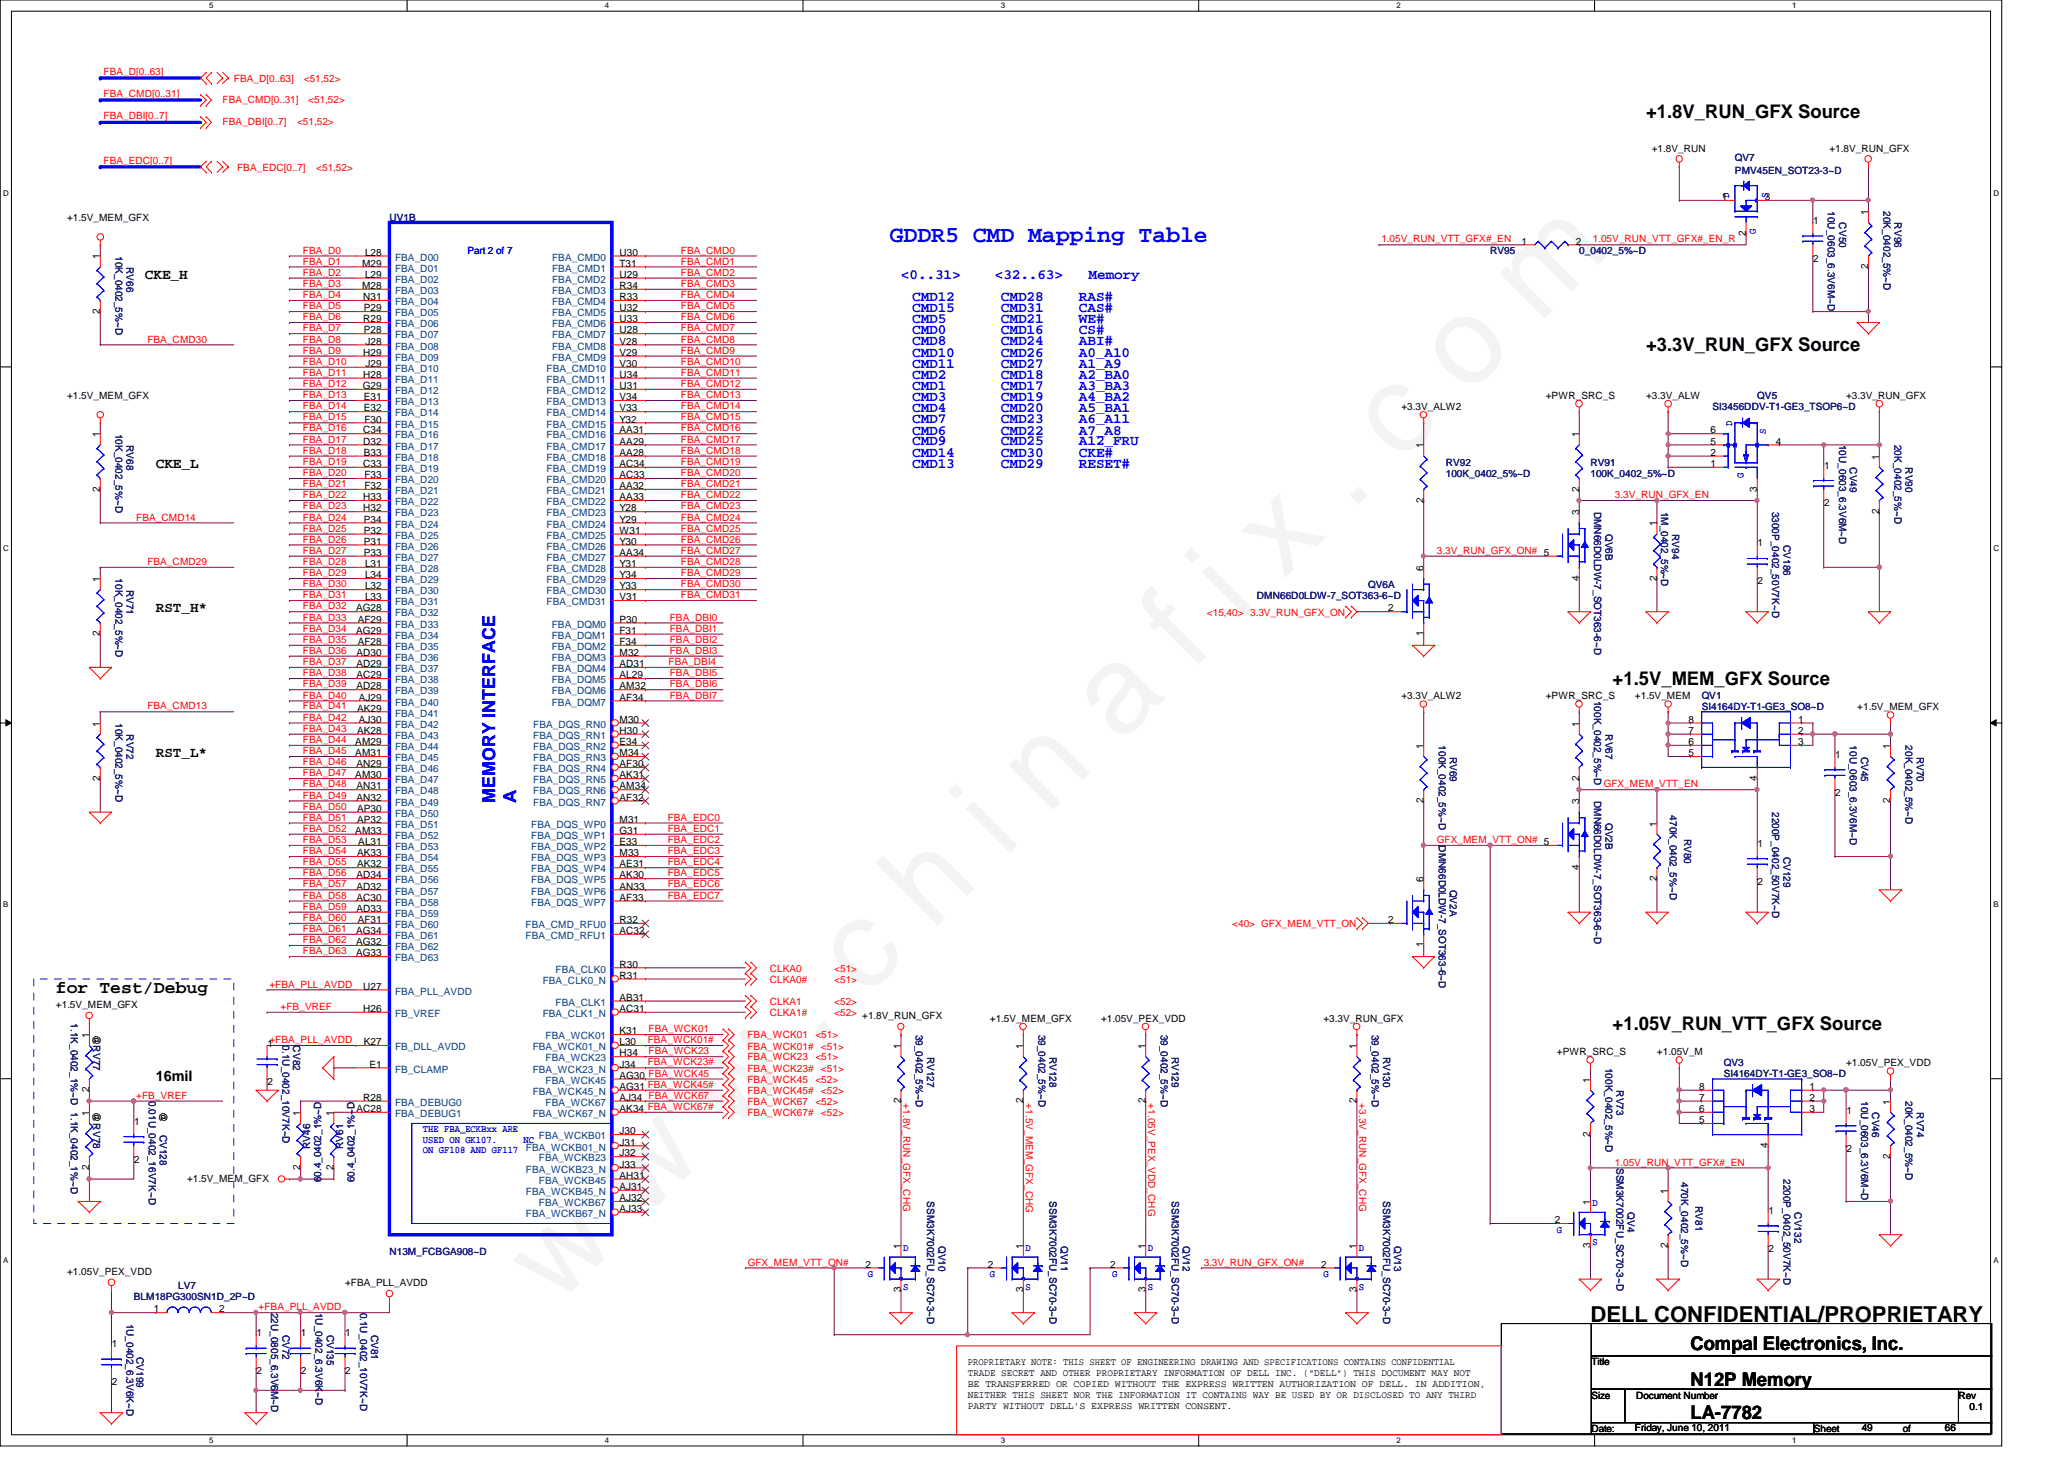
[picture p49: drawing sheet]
<svg xmlns="http://www.w3.org/2000/svg" width="297mm" height="210mm" viewBox="0 0 297 210" stroke-linecap="round" stroke-linejoin="round" font-family="sans-serif">
<defs><g id="words">
<text font-size="17.6" fill="#f0f" x="80.1" y="188" transform="rotate(-45 80.1 188)">w w w . c h i n a f i x . c o m</text>
<text font-size="3.3" fill="#00f" x="128.1" y="34.8">GDDR5 CMD Mapping Table</text>
<text font-size="3.2" x="228.9" y="190.2">DELL CONFIDENTIAL/PROPRIETARY</text>
<g font-size="2.7">
<text x="236.9" y="16.9">+1.8V_RUN_GFX Source</text>
<text x="236.9" y="50.5">+3.3V_RUN_GFX Source</text>
<text x="232.1" y="98.6">+1.5V_MEM_GFX Source</text>
<text x="232.1" y="148.2">+1.05V_RUN_VTT_GFX Source</text>
<text x="243.3" y="194.3">Compal Electronics, Inc.</text>
<text x="243.3" y="199.4">N12P Memory</text>
<text x="243.3" y="204.2">LA-7782</text>
</g>
<g font-size="2.5" fill="#00f">
<text x="71.2" y="115.5" transform="rotate(-90 71.2 115.5)">MEMORY INTERFACE</text>
<text x="74.3" y="115.5" transform="rotate(-90 74.3 115.5)">A</text>
</g>
<text font-size="2.5" x="8" y="142.9">for Test/Debug</text>
<g font-size="2.1">
<text x="20.9" y="40.1">CKE_H</text>
<text x="22.4" y="67.3">CKE_L</text>
<text x="22.4" y="88.1">RST_H*</text>
<text x="22.4" y="108.9">RST_L*</text>
<text x="22.4" y="155.5">16mil</text>
</g>
<g font-size="2.1" fill="#00f">
<text x="129.7" y="40.1">&lt;0..31&gt;</text>
<text x="143.2" y="40.1">&lt;32..63&gt;</text>
<text x="156.7" y="40.1">Memory</text>
<text x="131.3" y="43.3">CMD12</text>
<text x="131.3" y="44.9">CMD15</text>
<text x="131.3" y="46.5">CMD5</text>
<text x="144.1" y="43.3">CMD28</text>
<text x="144.1" y="44.9">CMD31</text>
<text x="144.1" y="46.5">CMD21</text>
<text x="155.3" y="43.3">RAS#</text>
<text x="155.3" y="44.9">CAS#</text>
<text x="155.3" y="46.5">WE#</text>
<text x="131.3" y="48.1">CMD0</text>
<text x="131.3" y="49.7">CMD8</text>
<text x="131.3" y="51.3">CMD10</text>
<text x="131.3" y="52.9">CMD11</text>
<text x="144.1" y="48.1">CMD16</text>
<text x="144.1" y="49.7">CMD24</text>
<text x="144.1" y="51.3">CMD26</text>
<text x="144.1" y="52.9">CMD27</text>
<text x="155.3" y="48.1">CS#</text>
<text x="155.3" y="49.7">ABI#</text>
<text x="155.3" y="51.3">A0_A10</text>
<text x="155.3" y="52.9">A1_A9</text>
<text x="131.3" y="54.5">CMD2</text>
<text x="131.3" y="56.1">CMD1</text>
<text x="131.3" y="57.7">CMD3</text>
<text x="131.3" y="59.3">CMD4</text>
<text x="144.1" y="54.5">CMD18</text>
<text x="144.1" y="56.1">CMD17</text>
<text x="144.1" y="57.7">CMD19</text>
<text x="144.1" y="59.3">CMD20</text>
<text x="155.3" y="54.5">A2_BA0</text>
<text x="155.3" y="56.1">A3_BA3</text>
<text x="155.3" y="57.7">A4_BA2</text>
<text x="155.3" y="59.3">A5_BA1</text>
<text x="131.3" y="60.9">CMD7</text>
<text x="131.3" y="62.5">CMD6</text>
<text x="131.3" y="64.1">CMD9</text>
<text x="131.3" y="65.7">CMD14</text>
<text x="144.1" y="60.9">CMD23</text>
<text x="144.1" y="62.5">CMD22</text>
<text x="144.1" y="64.1">CMD25</text>
<text x="144.1" y="65.7">CMD30</text>
<text x="155.3" y="60.9">A6_A11</text>
<text x="155.3" y="62.5">A7_A8</text>
<text x="155.3" y="64.1">A12_FRU</text>
<text x="155.3" y="65.7">CKE#</text>
<text x="131.3" y="67.3">CMD13</text>
<text x="144.1" y="67.3">CMD29</text>
<text x="155.3" y="67.3">RESET#</text>
</g>
<g font-size="1.4" fill="#f00">
<text x="14.9" y="10.8">FBA_D[0..63]</text>
<text x="33.7" y="11.8">FBA_D[0..63]</text>
<text x="43.7" y="11.8">&lt;51,52&gt;</text>
<text x="14.9" y="13.9">FBA_CMD[0..31]</text>
<text x="14.9" y="17.1">FBA_DBI[0..7]</text>
<text x="32" y="18">FBA_DBI[0..7]</text>
<text x="32" y="14.8">FBA_CMD[0..31]</text>
<text x="42.8" y="18">&lt;51,52&gt;</text>
<text x="44.4" y="14.8">&lt;51,52&gt;</text>
<text x="14.9" y="23.5">FBA_EDC[0..7]</text>
<text x="34.1" y="24.6">FBA_EDC[0..7]</text>
<text x="45.5" y="24.6">&lt;51,52&gt;</text>
<text x="198.8" y="34.9">1.05V_RUN_VTT_GFX#_EN</text>
<text x="229.2" y="34.9">1.05V_RUN_VTT_GFX#_EN_R</text>
<text x="43.6" y="36.5">FBA_D0</text>
<text x="43.6" y="39.7">FBA_D2</text>
<text x="43.6" y="38.1">FBA_D1</text>
<text x="43.6" y="41.3">FBA_D3</text>
<text x="98" y="36.5">FBA_CMD0</text>
<text x="98" y="41.3">FBA_CMD3</text>
<text x="98" y="39.7">FBA_CMD2</text>
<text x="98" y="38.1">FBA_CMD1</text>
<text x="43.6" y="46.1">FBA_D6</text>
<text x="43.6" y="47.7">FBA_D7</text>
<text x="43.6" y="42.9">FBA_D4</text>
<text x="43.6" y="44.5">FBA_D5</text>
<text x="98" y="44.5">FBA_CMD5</text>
<text x="98" y="42.9">FBA_CMD4</text>
<text x="98" y="47.7">FBA_CMD7</text>
<text x="98" y="46.1">FBA_CMD6</text>
<text x="21.2" y="49.3">FBA_CMD30</text>
<text x="43.6" y="50.9">FBA_D9</text>
<text x="43.6" y="49.3">FBA_D8</text>
<text x="43.6" y="52.5">FBA_D10</text>
<text x="98" y="52.5">FBA_CMD10</text>
<text x="98" y="49.3">FBA_CMD8</text>
<text x="98" y="50.9">FBA_CMD9</text>
<text x="43.6" y="55.7">FBA_D12</text>
<text x="43.6" y="58.9">FBA_D14</text>
<text x="43.6" y="57.3">FBA_D13</text>
<text x="43.6" y="54.1">FBA_D11</text>
<text x="98" y="58.9">FBA_CMD14</text>
<text x="98" y="57.3">FBA_CMD13</text>
<text x="98" y="55.7">FBA_CMD12</text>
<text x="98" y="54.1">FBA_CMD11</text>
<text x="43.6" y="60.5">FBA_D15</text>
<text x="43.6" y="63.7">FBA_D17</text>
<text x="43.6" y="62.1">FBA_D16</text>
<text x="43.6" y="65.3">FBA_D18</text>
<text x="98" y="65.3">FBA_CMD18</text>
<text x="98" y="63.7">FBA_CMD17</text>
<text x="98" y="62.1">FBA_CMD16</text>
<text x="98" y="60.5">FBA_CMD15</text>
<text x="43.6" y="71.7">FBA_D22</text>
<text x="43.6" y="70.1">FBA_D21</text>
<text x="43.6" y="68.5">FBA_D20</text>
<text x="43.6" y="66.9">FBA_D19</text>
<text x="98" y="70.1">FBA_CMD21</text>
<text x="98" y="68.5">FBA_CMD20</text>
<text x="98" y="71.7">FBA_CMD22</text>
<text x="98" y="66.9">FBA_CMD19</text>
<text x="232.4" y="71.7">3.3V_RUN_GFX_EN</text>
<text x="19.6" y="74.9">FBA_CMD14</text>
<text x="43.6" y="76.5">FBA_D25</text>
<text x="43.6" y="74.9">FBA_D24</text>
<text x="43.6" y="73.3">FBA_D23</text>
<text x="98" y="74.9">FBA_CMD24</text>
<text x="98" y="73.3">FBA_CMD23</text>
<text x="98" y="76.5">FBA_CMD25</text>
<text x="21.2" y="81.3">FBA_CMD29</text>
<text x="43.6" y="82.9">FBA_D29</text>
<text x="43.6" y="81.3">FBA_D28</text>
<text x="43.6" y="79.7">FBA_D27</text>
<text x="43.6" y="78.1">FBA_D26</text>
<text x="98" y="78.1">FBA_CMD26</text>
<text x="98" y="82.9">FBA_CMD29</text>
<text x="98" y="81.3">FBA_CMD28</text>
<text x="98" y="79.7">FBA_CMD27</text>
<text x="206.8" y="79.7">3.3V_RUN_GFX_ON# 5</text>
<text x="43.6" y="86.1">FBA_D31</text>
<text x="43.6" y="84.5">FBA_D30</text>
<text x="43.6" y="89.3">FBA_D33</text>
<text x="43.6" y="87.7">FBA_D32</text>
<text x="96.4" y="89.3">FBA_DBI0</text>
<text x="98" y="84.5">FBA_CMD30</text>
<text x="98" y="86.1">FBA_CMD31</text>
<text x="173.7" y="88.6">&lt;15,40&gt; 3.3V_RUN_GFX_ON</text>
<text x="43.6" y="94.1">FBA_D36</text>
<text x="43.6" y="92.5">FBA_D35</text>
<text x="43.6" y="95.7">FBA_D37</text>
<text x="43.6" y="90.9">FBA_D34</text>
<text x="96.2" y="95.7">FBA_DBI4</text>
<text x="96.4" y="94.1">FBA_DBI3</text>
<text x="96.4" y="92.5">FBA_DBI2</text>
<text x="96.4" y="90.9">FBA_DBI1</text>
<text x="43.6" y="97.3">FBA_D38</text>
<text x="43.6" y="98.9">FBA_D39</text>
<text x="43.6" y="100.5">FBA_D40</text>
<text x="96.4" y="100.5">FBA_DBI7</text>
<text x="96.4" y="98.9">FBA_DBI6</text>
<text x="96.4" y="97.3">FBA_DBI5</text>
<text x="21.2" y="102.1">FBA_CMD13</text>
<text x="43.6" y="105.3">FBA_D43</text>
<text x="43.6" y="103.7">FBA_D42</text>
<text x="43.6" y="102.1">FBA_D41</text>
<text x="43.6" y="106.9">FBA_D44</text>
<text x="43.6" y="110.1">FBA_D46</text>
<text x="43.6" y="108.5">FBA_D45</text>
<text x="43.6" y="113.3">FBA_D48</text>
<text x="43.6" y="111.7">FBA_D47</text>
<text x="230.8" y="113.3">GFX_MEM_VTT_EN</text>
<text x="43.6" y="119.7">FBA_D52</text>
<text x="43.6" y="114.9">FBA_D49</text>
<text x="43.6" y="118.1">FBA_D51</text>
<text x="43.6" y="116.5">FBA_D50</text>
<text x="96.1" y="119.7">FBA_EDC1</text>
<text x="96.1" y="118.1">FBA_EDC0</text>
<text x="43.6" y="121.3">FBA_D53</text>
<text x="43.6" y="122.9">FBA_D54</text>
<text x="43.6" y="124.5">FBA_D55</text>
<text x="96.1" y="121.3">FBA_EDC2</text>
<text x="96.1" y="124.5">FBA_EDC4</text>
<text x="96.1" y="122.9">FBA_EDC3</text>
<text x="206.8" y="121.3">GFX_MEM_VTT_ON# 5</text>
<text x="43.6" y="130.9">FBA_D59</text>
<text x="43.6" y="129.3">FBA_D58</text>
<text x="43.6" y="127.7">FBA_D57</text>
<text x="43.6" y="126.1">FBA_D56</text>
<text x="96.1" y="126.1">FBA_EDC5</text>
<text x="96.1" y="129.3">FBA_EDC7</text>
<text x="96.1" y="127.7">FBA_EDC6</text>
<text x="43.6" y="137.3">FBA_D63</text>
<text x="43.6" y="135.7">FBA_D62</text>
<text x="43.6" y="134.1">FBA_D61</text>
<text x="43.6" y="132.5">FBA_D60</text>
<text x="177.3" y="133.4">&lt;40&gt; GFX_MEM_VTT_ON</text>
<text x="38.8" y="142.1">+FBA_PLL_AVDD</text>
<text x="110.8" y="139.8">CLKA0</text>
<text x="110.8" y="141.4">CLKA0#</text>
<text x="120.1" y="139.8">&lt;51&gt;</text>
<text x="120.1" y="141.4">&lt;51&gt;</text>
<text x="40.4" y="145.3">+FB_VREF</text>
<text x="93.3" y="148.5">FBA_WCK01</text>
<text x="107.6" y="149.4">FBA_WCK01</text>
<text x="110.8" y="144.6">CLKA1</text>
<text x="110.8" y="146.2">CLKA1#</text>
<text x="117.3" y="149.4">&lt;51&gt;</text>
<text x="120.1" y="144.6">&lt;52&gt;</text>
<text x="120.1" y="146.2">&lt;52&gt;</text>
<text x="38.8" y="150.1">+FBA_PLL_AVDD</text>
<text x="93.2" y="150.1">FBA_WCK01#</text>
<text x="93.2" y="153.3">FBA_WCK23#</text>
<text x="93.3" y="151.7">FBA_WCK23</text>
<text x="107.6" y="151">FBA_WCK01#</text>
<text x="107.6" y="152.6">FBA_WCK23</text>
<text x="107.6" y="154.2">FBA_WCK23#</text>
<text x="107.6" y="155.8">FBA_WCK45</text>
<text x="117.3" y="152.6">&lt;51&gt;</text>
<text x="117.3" y="155.8">&lt;52&gt;</text>
<text x="118.1" y="151">&lt;51&gt;</text>
<text x="118.1" y="154.2">&lt;51&gt;</text>
<text x="19.6" y="158.1">+FB_VREF</text>
<text x="107.6" y="157.4">FBA_WCK45#</text>
<text x="107.6" y="159">FBA_WCK67</text>
<text x="107.6" y="160.6">FBA_WCK67#</text>
<text x="117.3" y="159">&lt;52&gt;</text>
<text x="118.1" y="157.4">&lt;52&gt;</text>
<text x="118.1" y="160.6">&lt;52&gt;</text>
<text x="130" y="158.7" transform="rotate(90 130 158.7)">+1.8V_RUN_GFX_CHG</text>
<text x="147.6" y="158.7" transform="rotate(90 147.6 158.7)">+1.5V_MEM_GFX_CHG</text>
<text x="165.2" y="158.7" transform="rotate(90 165.2 158.7)">+1.05V_PEX_VDD_CHG</text>
<text x="195.6" y="158.7" transform="rotate(90 195.6 158.7)">+3.3V_RUN_GFX_CHG</text>
<text x="232.4" y="167.7">1.05V_RUN_VTT_GFX#_EN</text>
<text x="107.6" y="182.1">GFX_MEM_VTT_ON#</text>
<text x="173.2" y="182.1">3.3V_RUN_GFX_ON#</text>
<text x="37.2" y="188.5">+FBA_PLL_AVDD</text>
</g>
<g font-size="1.4">
<text x="237.7" y="21.8">+1.8V_RUN</text>
<text x="263.3" y="21.8">+1.8V_RUN_GFX</text>
<text x="247.8" y="28.8">1</text>
<text x="254" y="28.8">3</text>
<text x="9.6" y="31.7">+1.5V_MEM_GFX</text>
<text x="219" y="35.2">1</text>
<text x="226.8" y="35.2">2</text>
<text x="251.2" y="33.9" transform="rotate(-90 251.2 33.9)">2</text>
<text x="260.9" y="32.2">1</text>
<text x="268.9" y="30.9" transform="rotate(-90 268.9 30.9)">1</text>
<text x="14.4" y="37.3" transform="rotate(-90 14.4 37.3)">1</text>
<text x="52.1" y="38.4">M29</text>
<text x="52.1" y="41.6">M28</text>
<text x="52.5" y="36.8">L28</text>
<text x="52.5" y="40">L29</text>
<text x="89.2" y="36.8">U30</text>
<text x="89.2" y="38.4">T31</text>
<text x="89.2" y="40">U29</text>
<text x="89.2" y="41.6">R34</text>
<text x="260.9" y="37.7">2</text>
<text x="268.9" y="38.7" transform="rotate(-90 268.9 38.7)">2</text>
<text x="14.4" y="45.1" transform="rotate(-90 14.4 45.1)">2</text>
<text x="52.3" y="43.2">N31</text>
<text x="52.3" y="46.4">R29</text>
<text x="52.4" y="44.8">P29</text>
<text x="52.4" y="48">P28</text>
<text x="89.2" y="43.2">R33</text>
<text x="89.2" y="44.8">U32</text>
<text x="89.2" y="46.4">U33</text>
<text x="89.2" y="48">U28</text>
<text x="52.3" y="51.2">H29</text>
<text x="52.6" y="49.6">J28</text>
<text x="52.6" y="52.8">J29</text>
<text x="89.2" y="49.6">V28</text>
<text x="89.2" y="51.2">V29</text>
<text x="89.2" y="52.8">V30</text>
<text x="9.6" y="57.4">+1.5V_MEM_GFX</text>
<text x="52.2" y="56">G29</text>
<text x="52.3" y="54.4">H28</text>
<text x="52.4" y="57.6">E31</text>
<text x="52.4" y="59.2">E32</text>
<text x="89.2" y="54.4">U34</text>
<text x="89.2" y="56">U31</text>
<text x="89.2" y="57.6">V34</text>
<text x="89.2" y="59.2">V33</text>
<text x="201.7" y="59">+3.3V_ALW2</text>
<text x="222.5" y="57.4">+PWR_SRC_S</text>
<text x="236.9" y="57.4">+3.3V_ALW</text>
<text x="265.7" y="57.4">+3.3V_RUN_GFX</text>
<text x="14.4" y="62.9" transform="rotate(-90 14.4 62.9)">1</text>
<text x="52.3" y="62.4">C34</text>
<text x="52.3" y="64">D32</text>
<text x="52.4" y="65.6">B33</text>
<text x="52.4" y="60.8">F30</text>
<text x="89.2" y="60.8">Y32</text>
<text x="89.2" y="62.4">AA31</text>
<text x="89.2" y="64">AA29</text>
<text x="89.2" y="65.6">AA28</text>
<text x="204.8" y="64.5" transform="rotate(-90 204.8 64.5)">1</text>
<text x="227.2" y="62.9" transform="rotate(-90 227.2 62.9)">1</text>
<text x="246.2" y="62.4">6</text>
<text x="246.2" y="65.6">2</text>
<text x="246.2" y="64">5</text>
<text x="255.6" y="64">4</text>
<text x="14.4" y="70.7" transform="rotate(-90 14.4 70.7)">2</text>
<text x="52.3" y="67.2">C33</text>
<text x="52.3" y="72">H33</text>
<text x="52.4" y="68.8">F33</text>
<text x="52.4" y="70.4">F32</text>
<text x="89.2" y="67.2">AC34</text>
<text x="89.2" y="68.8">AC33</text>
<text x="89.2" y="70.4">AA32</text>
<text x="89.2" y="72">AA33</text>
<text x="227.2" y="70.7" transform="rotate(-90 227.2 70.7)">2</text>
<text x="246.2" y="67.2">1</text>
<text x="252.9" y="70.7" transform="rotate(-90 252.9 70.7)">3</text>
<text x="262.5" y="67.4">1</text>
<text x="270.4" y="66.1" transform="rotate(-90 270.4 66.1)">1</text>
<text x="52.3" y="73.6">H32</text>
<text x="52.4" y="75.2">P34</text>
<text x="52.4" y="76.8">P32</text>
<text x="89.2" y="73.6">Y28</text>
<text x="89.2" y="75.2">Y29</text>
<text x="89.2" y="76.8">W31</text>
<text x="204.8" y="72.3" transform="rotate(-90 204.8 72.3)">2</text>
<text x="227.2" y="74.1" transform="rotate(-90 227.2 74.1)">3</text>
<text x="238.4" y="75.7" transform="rotate(-90 238.4 75.7)">1</text>
<text x="262.5" y="72.9">2</text>
<text x="270.4" y="73.9" transform="rotate(-90 270.4 73.9)">2</text>
<text x="14.4" y="83.7" transform="rotate(-90 14.4 83.7)">1</text>
<text x="52.4" y="78.4">P31</text>
<text x="52.4" y="80">P33</text>
<text x="52.5" y="81.6">L31</text>
<text x="52.5" y="83.2">L34</text>
<text x="89.2" y="78.4">Y30</text>
<text x="89.2" y="80">AA34</text>
<text x="89.2" y="81.6">Y31</text>
<text x="89.2" y="83.2">Y34</text>
<text x="204.8" y="82.1" transform="rotate(-90 204.8 82.1)">6</text>
<text x="227.2" y="83.5" transform="rotate(-90 227.2 83.5)">4</text>
<text x="238.4" y="83.5" transform="rotate(-90 238.4 83.5)">2</text>
<text x="252.9" y="78.6">1</text>
<text x="51.3" y="88">AG28</text>
<text x="51.5" y="89.6">AF29</text>
<text x="52.5" y="84.8">L32</text>
<text x="52.5" y="86.4">L33</text>
<text x="89.2" y="89.6">P30</text>
<text x="89.2" y="84.8">Y33</text>
<text x="89.2" y="86.4">V31</text>
<text x="199.8" y="88">2</text>
<text x="252.9" y="84.1">2</text>
<text x="14.4" y="91.5" transform="rotate(-90 14.4 91.5)">2</text>
<text x="51.3" y="91.2">AG29</text>
<text x="51.3" y="94.4">AD30</text>
<text x="51.3" y="96">AD29</text>
<text x="51.5" y="92.8">AF28</text>
<text x="89.2" y="91.2">F31</text>
<text x="89.2" y="92.8">F34</text>
<text x="89.2" y="94.4">M32</text>
<text x="89.2" y="96">AD31</text>
<text x="204.8" y="91.5" transform="rotate(-90 204.8 91.5)">1</text>
<text x="51.3" y="97.6">AC29</text>
<text x="51.3" y="99.2">AD28</text>
<text x="51.6" y="100.8">AJ29</text>
<text x="89.2" y="97.6">AL29</text>
<text x="89.2" y="99.2">AM32</text>
<text x="89.2" y="100.8">AF34</text>
<text x="201.7" y="100.6">+3.3V_ALW2</text>
<text x="222.5" y="100.6">+PWR_SRC_S</text>
<text x="235.3" y="100.6">+1.5V_MEM</text>
<text x="14.4" y="104.5" transform="rotate(-90 14.4 104.5)">1</text>
<text x="51.1" y="107.2">AM29</text>
<text x="51.4" y="102.4">AK29</text>
<text x="51.4" y="105.6">AK28</text>
<text x="51.6" y="104">AJ30</text>
<text x="89.2" y="104">M30</text>
<text x="89.2" y="105.6">H30</text>
<text x="89.2" y="107.2">E34</text>
<text x="204.8" y="107.7" transform="rotate(-90 204.8 107.7)">1</text>
<text x="227.2" y="104.5" transform="rotate(-90 227.2 104.5)">1</text>
<text x="243" y="107.2">6</text>
<text x="243" y="105.6">7</text>
<text x="243" y="104">8</text>
<text x="258.8" y="107.2">3</text>
<text x="258.8" y="105.6">2</text>
<text x="258.8" y="104">1</text>
<text x="267.3" y="102.2">+1.5V_MEM_GFX</text>
<text x="272" y="107.7" transform="rotate(-90 272 107.7)">1</text>
<text x="14.4" y="112.3" transform="rotate(-90 14.4 112.3)">2</text>
<text x="51.1" y="108.8">AM31</text>
<text x="51.1" y="112">AM30</text>
<text x="51.3" y="110.4">AN29</text>
<text x="51.3" y="113.6">AN31</text>
<text x="89.2" y="108.8">M34</text>
<text x="89.2" y="110.4">AF30</text>
<text x="89.2" y="112">AK31</text>
<text x="89.2" y="113.6">AM34</text>
<text x="227.2" y="112.3" transform="rotate(-90 227.2 112.3)">2</text>
<text x="243" y="108.8">5</text>
<text x="252.9" y="112.3" transform="rotate(-90 252.9 112.3)">4</text>
<text x="264.1" y="109">1</text>
<text x="51.1" y="120">AM33</text>
<text x="51.3" y="115.2">AN32</text>
<text x="51.4" y="116.8">AP30</text>
<text x="51.4" y="118.4">AP32</text>
<text x="89.2" y="115.2">AF32</text>
<text x="89.2" y="118.4">M31</text>
<text x="89.2" y="120">G31</text>
<text x="204.8" y="115.5" transform="rotate(-90 204.8 115.5)">2</text>
<text x="227.2" y="115.7" transform="rotate(-90 227.2 115.7)">3</text>
<text x="238.4" y="118.9" transform="rotate(-90 238.4 118.9)">1</text>
<text x="264.1" y="114.5">2</text>
<text x="272" y="115.5" transform="rotate(-90 272 115.5)">2</text>
<text x="51.4" y="123.2">AK33</text>
<text x="51.4" y="124.8">AK32</text>
<text x="51.6" y="121.6">AL31</text>
<text x="89.2" y="121.6">E33</text>
<text x="89.2" y="123.2">M33</text>
<text x="89.2" y="124.8">AE31</text>
<text x="227.2" y="125.1" transform="rotate(-90 227.2 125.1)">4</text>
<text x="252.9" y="121.8">1</text>
<text x="51.3" y="126.4">AD34</text>
<text x="51.3" y="128">AD32</text>
<text x="51.3" y="129.6">AC30</text>
<text x="51.3" y="131.2">AD33</text>
<text x="89.2" y="126.4">AK30</text>
<text x="89.2" y="128">AN33</text>
<text x="89.2" y="129.6">AF33</text>
<text x="204.8" y="126.9" transform="rotate(-90 204.8 126.9)">6</text>
<text x="238.4" y="126.7" transform="rotate(-90 238.4 126.7)">2</text>
<text x="252.9" y="127.3">2</text>
<text x="51.3" y="134.4">AG34</text>
<text x="51.3" y="136">AG32</text>
<text x="51.3" y="137.6">AG33</text>
<text x="51.5" y="132.8">AF31</text>
<text x="89.2" y="132.8">R32</text>
<text x="89.2" y="134.4">AC32</text>
<text x="199.8" y="132.8">2</text>
<text x="204.8" y="136.3" transform="rotate(-90 204.8 136.3)">1</text>
<text x="52.3" y="142.4">U27</text>
<text x="89.2" y="139.2">R30</text>
<text x="89.2" y="140.8">R31</text>
<text x="89.2" y="144">AB31</text>
<text x="8" y="145.1">+1.5V_MEM_GFX</text>
<text x="12.8" y="149.3" transform="rotate(-90 12.8 149.3)">1</text>
<text x="13.4" y="148.8" transform="rotate(90 13.4 148.8)">@RV77</text>
<text x="52.3" y="145.6">H26</text>
<text x="89.2" y="145.6">AC31</text>
<text x="89.2" y="148.8">K31</text>
<text x="124.1" y="146.6">+1.8V_RUN_GFX</text>
<text x="142.4" y="147">+1.5V_MEM_GFX</text>
<text x="158.5" y="147">+1.05V_PEX_VDD</text>
<text x="190.5" y="147">+3.3V_RUN_GFX</text>
<text x="38.5" y="150.6">1</text>
<text x="52.4" y="150.4">K27</text>
<text x="53.2" y="153.6">E1</text>
<text x="89.2" y="150.4">L30</text>
<text x="89.2" y="152">H34</text>
<text x="89.2" y="153.6">J34</text>
<text x="89.2" y="155.2">AG30 FBA_WCK45</text>
<text x="129.6" y="150.9" transform="rotate(-90 129.6 150.9)">1</text>
<text x="147.2" y="150.9" transform="rotate(-90 147.2 150.9)">1</text>
<text x="164.8" y="150.9" transform="rotate(-90 164.8 150.9)">1</text>
<text x="195.2" y="150.9" transform="rotate(-90 195.2 150.9)">1</text>
<text x="224.1" y="151.8">+PWR_SRC_S</text>
<text x="228.9" y="155.7" transform="rotate(-90 228.9 155.7)">1</text>
<text x="238.5" y="151.8">+1.05V_M</text>
<text x="265.7" y="153.4">+1.05V_PEX_VDD</text>
<text x="12.8" y="160.5" transform="rotate(-90 12.8 160.5)">1</text>
<text x="12.8" y="157.1" transform="rotate(-90 12.8 157.1)">2</text>
<text x="13.4" y="160" transform="rotate(90 13.4 160)">@RV78</text>
<text x="19.3" y="161.8">1</text>
<text x="23" y="160" transform="rotate(90 23 160)">@</text>
<text x="38.5" y="156.1">2</text>
<text x="43.2" y="160.5" transform="rotate(-90 43.2 160.5)">1</text>
<text x="48" y="160.5" transform="rotate(-90 48 160.5)">1</text>
<text x="51.3" y="160">AC28</text>
<text x="52.3" y="158.4">R28</text>
<text x="89.2" y="156.8">AG31 FBA_WCK45#</text>
<text x="89.2" y="158.4">AJ34 FBA_WCK67</text>
<text x="89.2" y="160">AK34 FBA_WCK67#</text>
<text x="129.6" y="158.7" transform="rotate(-90 129.6 158.7)">2</text>
<text x="147.2" y="158.7" transform="rotate(-90 147.2 158.7)">2</text>
<text x="164.8" y="158.7" transform="rotate(-90 164.8 158.7)">2</text>
<text x="195.2" y="158.7" transform="rotate(-90 195.2 158.7)">2</text>
<text x="244.6" y="160">6</text>
<text x="244.6" y="161.6">5</text>
<text x="244.6" y="158.4">7</text>
<text x="244.6" y="156.8">8</text>
<text x="260.4" y="160">3</text>
<text x="260.4" y="158.4">2</text>
<text x="260.4" y="156.8">1</text>
<text x="265.7" y="160.2">1</text>
<text x="272" y="158.9" transform="rotate(-90 272 158.9)">1</text>
<text x="19.3" y="167.3">2</text>
<text x="89.2" y="163.2">J30</text>
<text x="89.2" y="164.8">J31</text>
<text x="89.2" y="166.4">J32</text>
<text x="89.2" y="168">J33</text>
<text x="228.9" y="163.5" transform="rotate(-90 228.9 163.5)">2</text>
<text x="254.4" y="165.1" transform="rotate(-90 254.4 165.1)">4</text>
<text x="265.7" y="165.7">2</text>
<text x="272" y="166.8" transform="rotate(-90 272 166.8)">2</text>
<text x="12.8" y="168.3" transform="rotate(-90 12.8 168.3)">2</text>
<text x="26.9" y="170">+1.5V_MEM_GFX</text>
<text x="43.2" y="168.3" transform="rotate(-90 43.2 168.3)">2</text>
<text x="48" y="168.3" transform="rotate(-90 48 168.3)">2</text>
<text x="89.2" y="169.6">AH31</text>
<text x="89.2" y="171.2">AJ31</text>
<text x="89.2" y="172.8">AJ32</text>
<text x="228.9" y="173.3" transform="rotate(-90 228.9 173.3)">1</text>
<text x="240" y="171.7" transform="rotate(-90 240 171.7)">1</text>
<text x="89.2" y="174.4">AJ33</text>
<text x="129.6" y="179.7" transform="rotate(-90 129.6 179.7)">1</text>
<text x="147.2" y="179.7" transform="rotate(-90 147.2 179.7)">1</text>
<text x="164.8" y="179.7" transform="rotate(-90 164.8 179.7)">1</text>
<text x="195.2" y="179.7" transform="rotate(-90 195.2 179.7)">1</text>
<text x="223.8" y="176">2</text>
<text x="228.9" y="179.5" transform="rotate(-90 228.9 179.5)">3</text>
<text x="240" y="179.5" transform="rotate(-90 240 179.5)">2</text>
<text x="254.5" y="174.6">1</text>
<text x="9.6" y="183.5">+1.05V_PEX_VDD</text>
<text x="49.7" y="185.1">+FBA_PLL_AVDD</text>
<text x="124.5" y="182.4">2</text>
<text x="129.6" y="185.9" transform="rotate(-90 129.6 185.9)">3</text>
<text x="142.2" y="182.4">2</text>
<text x="147.2" y="185.9" transform="rotate(-90 147.2 185.9)">3</text>
<text x="159.8" y="182.4">2</text>
<text x="164.8" y="185.9" transform="rotate(-90 164.8 185.9)">3</text>
<text x="190.2" y="182.4">2</text>
<text x="195.2" y="185.9" transform="rotate(-90 195.2 185.9)">3</text>
<text x="254.5" y="180.1">2</text>
<text x="22.1" y="188.8">1</text>
<text x="31.5" y="188.8">2</text>
<text x="16.1" y="193.8">1</text>
<text x="36.9" y="192.2">1</text>
<text x="36.9" y="197.7">2</text>
<text x="43.3" y="192.2">1</text>
<text x="43.3" y="197.7">2</text>
<text x="49.7" y="192.2">1</text>
<text x="49.7" y="197.7">2</text>
<text x="139.3" y="196.4">PROPRIETARY NOTE: THIS SHEET OF ENGINEERING DRAWING AND SPECIFICATIONS CONTAINS CONFIDENTIAL</text>
<text x="139.3" y="198">TRADE SECRET AND OTHER PROPRIETARY INFORMATION OF DELL INC. (&quot;DELL&quot;) THIS DOCUMENT MAY NOT</text>
<text x="229" y="196.4">Title</text>
<text x="16.1" y="199.3">2</text>
<text x="139.3" y="199.6">BE TRANSFERRED OR COPIED WITHOUT THE EXPRESS WRITTEN AUTHORIZATION OF DELL. IN ADDITION,</text>
<text x="139.3" y="201.1">NEITHER THIS SHEET NOR THE INFORMATION IT CONTAINS WAY BE USED BY OR DISCLOSED TO ANY THIRD</text>
<text x="139.3" y="202.7">PARTY WITHOUT DELL'S EXPRESS WRITTEN CONSENT.</text>
<text x="229" y="201.2">Size</text>
<text x="235.5" y="201.2">Document Number</text>
<text x="281.9" y="201.2">Rev</text>
<text x="283.5" y="202.8">0.1</text>
<text x="229" y="206">Date:</text>
<text x="235.3" y="205.9">Friday, June 10, 2011</text>
<text x="261" y="206">Sheet</text>
<text x="267.9" y="205.9">49</text>
<text x="273.9" y="206">of</text>
<text x="279.9" y="205.9">66</text>
</g>
<g font-size="1.4" fill="#000080">
<text x="249.7" y="23.1">QV7</text>
<text x="249.7" y="25.1">PMV45EN_SOT23-3~D</text>
<text x="56" y="31.7">UV1B</text>
<text x="263.1" y="30.4" transform="rotate(90 263.1 30.4)">10U_0603_6.3V6M~D</text>
<text x="264.7" y="32" transform="rotate(90 264.7 32)">CV50</text>
<text x="271.1" y="30.4" transform="rotate(90 271.1 30.4)">20K_0402_5%~D</text>
<text x="272.7" y="32" transform="rotate(90 272.7 32)">RV96</text>
<text x="16.6" y="36.8" transform="rotate(90 16.6 36.8)">10K_0402_5%~D</text>
<text x="18.2" y="38.4" transform="rotate(90 18.2 38.4)">RV66</text>
<text x="214.5" y="36.6">RV95</text>
<text x="227.3" y="36.6">0_0402_5%~D</text>
<text x="246.5" y="59">SI3456DDV-T1-GE3_TSOP6~D</text>
<text x="252.9" y="57.4">QV5</text>
<text x="16.6" y="62.4" transform="rotate(90 16.6 62.4)">10K_0402_5%~D</text>
<text x="18.2" y="64" transform="rotate(90 18.2 64)">RV68</text>
<text x="264.7" y="64" transform="rotate(90 264.7 64)">10U_0603_6.3V6M~D</text>
<text x="272.7" y="64" transform="rotate(90 272.7 64)">20K_0402_5%~D</text>
<text x="208.1" y="67">RV92</text>
<text x="208.1" y="68.6">100K_0402_5%~D</text>
<text x="228.9" y="67">RV91</text>
<text x="228.9" y="68.6">100K_0402_5%~D</text>
<text x="266.2" y="67.2" transform="rotate(90 266.2 67.2)">CV49</text>
<text x="274.2" y="67.2" transform="rotate(90 274.2 67.2)">RV90</text>
<text x="229.4" y="73.6" transform="rotate(90 229.4 73.6)">DMN66D0LDW-7_SOT363-6~D</text>
<text x="231.1" y="76.8" transform="rotate(90 231.1 76.8)">QV6B</text>
<text x="239.1" y="73.6" transform="rotate(90 239.1 73.6)">1M_0402_5%~D</text>
<text x="240.7" y="76.8" transform="rotate(90 240.7 76.8)">RV94</text>
<text x="255.1" y="73.6" transform="rotate(90 255.1 73.6)">3300P_0402_50V7K~D</text>
<text x="16.6" y="83.2" transform="rotate(90 16.6 83.2)">10K_0402_5%~D</text>
<text x="256.7" y="78.4" transform="rotate(90 256.7 78.4)">CV186</text>
<text x="18.2" y="84.8" transform="rotate(90 18.2 84.8)">RV71</text>
<text x="180.9" y="86.2">DMN66D0LDW-7_SOT363-6~D</text>
<text x="196.9" y="84.6">QV6A</text>
<text x="229.4" y="100.8" transform="rotate(90 229.4 100.8)">100K_0402_5%~D</text>
<text x="244.9" y="100.6">QV1</text>
<text x="16.6" y="104" transform="rotate(90 16.6 104)">10K_0402_5%~D</text>
<text x="18.2" y="105.6" transform="rotate(90 18.2 105.6)">RV72</text>
<text x="207" y="107.2" transform="rotate(90 207 107.2)">100K_0402_5%~D</text>
<text x="231.1" y="105.6" transform="rotate(90 231.1 105.6)">RV67</text>
<text x="244.9" y="102.2">SI4164DY-T1-GE3_SO8~D</text>
<text x="266.2" y="107.2" transform="rotate(90 266.2 107.2)">10U_0603_6.3V6M~D</text>
<text x="274.2" y="107.2" transform="rotate(90 274.2 107.2)">20K_0402_5%~D</text>
<text x="208.7" y="108.8" transform="rotate(90 208.7 108.8)">RV69</text>
<text x="267.8" y="108.8" transform="rotate(90 267.8 108.8)">CV45</text>
<text x="275.8" y="108.8" transform="rotate(90 275.8 108.8)">RV70</text>
<text x="229.4" y="115.2" transform="rotate(90 229.4 115.2)">DMN66D0LDW-7_SOT363-6~D</text>
<text x="231.1" y="118.4" transform="rotate(90 231.1 118.4)">QV2B</text>
<text x="240.3" y="117.3" transform="rotate(90 240.3 117.3)">470K_0402_5%~D</text>
<text x="255.1" y="116.8" transform="rotate(90 255.1 116.8)">2200P_0402_50V7K~D</text>
<text x="207" y="121.6" transform="rotate(90 207 121.6)">DMN66D0LDW-7_SOT363-6~D</text>
<text x="242.4" y="120.6" transform="rotate(90 242.4 120.6)">RV80</text>
<text x="256.7" y="123.2" transform="rotate(90 256.7 123.2)">CV129</text>
<text x="208.7" y="128" transform="rotate(90 208.7 128)">QV2A</text>
<text x="10.2" y="147.2" transform="rotate(90 10.2 147.2)">1.1K_0402_1%~D</text>
<text x="131.8" y="148.8" transform="rotate(90 131.8 148.8)">39_0402_5%~D</text>
<text x="149.4" y="148.8" transform="rotate(90 149.4 148.8)">39_0402_5%~D</text>
<text x="167" y="148.8" transform="rotate(90 167 148.8)">39_0402_5%~D</text>
<text x="197.4" y="148.8" transform="rotate(90 197.4 148.8)">39_0402_5%~D</text>
<text x="40.6" y="150.4" transform="rotate(90 40.6 150.4)">0.1U_0402_10V7K~D</text>
<text x="42.2" y="150.4" transform="rotate(90 42.2 150.4)">CV82</text>
<text x="133.4" y="152" transform="rotate(90 133.4 152)">RV127</text>
<text x="151" y="152" transform="rotate(90 151 152)">RV128</text>
<text x="168.7" y="152" transform="rotate(90 168.7 152)">RV129</text>
<text x="199" y="152" transform="rotate(90 199 152)">RV130</text>
<text x="231.1" y="153.6" transform="rotate(90 231.1 153.6)">100K_0402_5%~D</text>
<text x="248.1" y="153.4">QV3</text>
<text x="248.1" y="155">SI4164DY-T1-GE3_SO8~D</text>
<text x="10.2" y="160" transform="rotate(90 10.2 160)">1.1K_0402_1%~D</text>
<text x="21.4" y="158.4" transform="rotate(90 21.4 158.4)">0.01U_0402_16V7K~D</text>
<text x="232.7" y="156.8" transform="rotate(90 232.7 156.8)">RV73</text>
<text x="267.8" y="158.4" transform="rotate(90 267.8 158.4)">10U_0603_6.3V6M~D</text>
<text x="269.4" y="160" transform="rotate(90 269.4 160)">CV46</text>
<text x="274.2" y="158.4" transform="rotate(90 274.2 158.4)">20K_0402_5%~D</text>
<text x="275.8" y="160" transform="rotate(90 275.8 160)">RV74</text>
<text x="23" y="163.2" transform="rotate(90 23 163.2)">CV128</text>
<text x="44.6" y="165.3" transform="rotate(-90 44.6 165.3)">RV46</text>
<text x="49.4" y="165.3" transform="rotate(-90 49.4 165.3)">RV61</text>
<text x="46.2" y="170.1" transform="rotate(-90 46.2 170.1)">60.4_0402_1%~D</text>
<text x="51" y="170.1" transform="rotate(-90 51 170.1)">60.4_0402_1%~D</text>
<text x="133.4" y="172.8" transform="rotate(90 133.4 172.8)">SSM3K7002FU_SC70-3~D</text>
<text x="151" y="172.8" transform="rotate(90 151 172.8)">SSM3K7002FU_SC70-3~D</text>
<text x="168.7" y="172.8" transform="rotate(90 168.7 172.8)">SSM3K7002FU_SC70-3~D</text>
<text x="199" y="172.8" transform="rotate(90 199 172.8)">SSM3K7002FU_SC70-3~D</text>
<text x="232.7" y="168" transform="rotate(90 232.7 168)">SSM3K7002FU_SC70-3~D</text>
<text x="241.9" y="170.1" transform="rotate(90 241.9 170.1)">470K_0402_5%~D</text>
<text x="244" y="173.5" transform="rotate(90 244 173.5)">RV81</text>
<text x="256.7" y="169.6" transform="rotate(90 256.7 169.6)">2200P_0402_50V7K~D</text>
<text x="135" y="179.2" transform="rotate(90 135 179.2)">QV10</text>
<text x="152.7" y="179.2" transform="rotate(90 152.7 179.2)">QV11</text>
<text x="170.2" y="179.2" transform="rotate(90 170.2 179.2)">QV12</text>
<text x="200.7" y="179.2" transform="rotate(90 200.7 179.2)">QV13</text>
<text x="234.2" y="174.4" transform="rotate(90 234.2 174.4)">QV4</text>
<text x="258.2" y="174.4" transform="rotate(90 258.2 174.4)">CV132</text>
<text x="25.7" y="185.4">LV7</text>
<text x="56" y="180.6">N13M_FCBGA908~D</text>
<text x="18.2" y="190.4" transform="rotate(90 18.2 190.4)">1U_0402_6.3V6K~D</text>
<text x="19.3" y="187">BLM18PG300SN1D_2P~D</text>
<text x="39" y="188.8" transform="rotate(90 39 188.8)">22U_0805_6.3V6M~D</text>
<text x="45.4" y="188.8" transform="rotate(90 45.4 188.8)">1U_0402_6.3V6K~D</text>
<text x="51.8" y="188.8" transform="rotate(90 51.8 188.8)">0.1U_0402_10V7K~D</text>
<text x="19.6" y="195.2" transform="rotate(90 19.6 195.2)">CV199</text>
<text x="40.6" y="192" transform="rotate(90 40.6 192)">CV72</text>
<text x="47" y="192" transform="rotate(90 47 192)">CV135</text>
<text x="53.4" y="192" transform="rotate(90 53.4 192)">CV81</text>
</g>
<g font-size="1.4" fill="#00f">
<text x="248.8" y="28.5" transform="rotate(-90 248.8 28.5)">D</text>
<text x="254.4" y="28.5" transform="rotate(-90 254.4 28.5)">S</text>
<text x="252.7" y="33.6" transform="rotate(-90 252.7 33.6)">G</text>
<text x="67.3" y="36.6">Part 2 of 7</text>
<text x="249.3" y="61.3" transform="rotate(-90 249.3 61.3)">D</text>
<text x="254.1" y="62.4" transform="rotate(-90 254.1 62.4)">S</text>
<text x="250.9" y="68.8" transform="rotate(-90 250.9 68.8)">G</text>
<text x="60.9" y="162.8">THE FBA_ECKBxx ARE</text>
<text x="60.9" y="164.4">USED ON GK107.</text>
<text x="60.9" y="165.9">ON GF108 AND GF117</text>
<text x="75.4" y="164.4">NC</text>
<text x="229.2" y="173.5">D</text>
<text x="130" y="179.9">D</text>
<text x="147.6" y="179.9">D</text>
<text x="165.2" y="179.9">D</text>
<text x="195.6" y="179.9">D</text>
<text x="224.1" y="177.4">G</text>
<text x="229.2" y="179.2">S</text>
<text x="124.9" y="183.8">G</text>
<text x="130" y="185.5">S</text>
<text x="142.4" y="183.8">G</text>
<text x="147.6" y="185.5">S</text>
<text x="160.1" y="183.8">G</text>
<text x="165.2" y="185.5">S</text>
<text x="190.5" y="183.8">G</text>
<text x="195.6" y="185.5">S</text>
</g>
<g font-size="1.4" fill="#004080">
<text x="56.9" y="37.5">FBA_D00</text>
<text x="56.9" y="39.1">FBA_D01</text>
<text x="56.9" y="40.7">FBA_D02</text>
<text x="79.5" y="37.5">FBA_CMD0</text>
<text x="79.5" y="39.1">FBA_CMD1</text>
<text x="79.5" y="40.7">FBA_CMD2</text>
<text x="56.9" y="42.3">FBA_D03</text>
<text x="56.9" y="43.9">FBA_D04</text>
<text x="56.9" y="45.5">FBA_D05</text>
<text x="56.9" y="47.1">FBA_D06</text>
<text x="79.5" y="42.3">FBA_CMD3</text>
<text x="79.5" y="43.9">FBA_CMD4</text>
<text x="79.5" y="45.5">FBA_CMD5</text>
<text x="79.5" y="47.1">FBA_CMD6</text>
<text x="56.9" y="48.7">FBA_D07</text>
<text x="56.9" y="50.3">FBA_D08</text>
<text x="56.9" y="51.9">FBA_D09</text>
<text x="56.9" y="53.5">FBA_D10</text>
<text x="78.7" y="53.5">FBA_CMD10</text>
<text x="79.5" y="48.7">FBA_CMD7</text>
<text x="79.5" y="50.3">FBA_CMD8</text>
<text x="79.5" y="51.9">FBA_CMD9</text>
<text x="56.9" y="55.1">FBA_D11</text>
<text x="56.9" y="56.7">FBA_D12</text>
<text x="56.9" y="58.3">FBA_D13</text>
<text x="56.9" y="59.9">FBA_D14</text>
<text x="78.7" y="55.1">FBA_CMD11</text>
<text x="78.7" y="56.7">FBA_CMD12</text>
<text x="78.7" y="58.3">FBA_CMD13</text>
<text x="78.7" y="59.9">FBA_CMD14</text>
<text x="56.9" y="61.5">FBA_D15</text>
<text x="56.9" y="63.1">FBA_D16</text>
<text x="56.9" y="64.7">FBA_D17</text>
<text x="78.7" y="61.5">FBA_CMD15</text>
<text x="78.7" y="63.1">FBA_CMD16</text>
<text x="78.7" y="64.7">FBA_CMD17</text>
<text x="56.9" y="66.3">FBA_D18</text>
<text x="56.9" y="67.9">FBA_D19</text>
<text x="56.9" y="69.5">FBA_D20</text>
<text x="56.9" y="71.1">FBA_D21</text>
<text x="78.7" y="66.3">FBA_CMD18</text>
<text x="78.7" y="67.9">FBA_CMD19</text>
<text x="78.7" y="69.5">FBA_CMD20</text>
<text x="78.7" y="71.1">FBA_CMD21</text>
<text x="56.9" y="72.7">FBA_D22</text>
<text x="56.9" y="74.3">FBA_D23</text>
<text x="56.9" y="75.9">FBA_D24</text>
<text x="56.9" y="77.5">FBA_D25</text>
<text x="78.7" y="72.7">FBA_CMD22</text>
<text x="78.7" y="74.3">FBA_CMD23</text>
<text x="78.7" y="75.9">FBA_CMD24</text>
<text x="78.7" y="77.5">FBA_CMD25</text>
<text x="56.9" y="79.1">FBA_D26</text>
<text x="56.9" y="80.7">FBA_D27</text>
<text x="56.9" y="82.3">FBA_D28</text>
<text x="56.9" y="83.9">FBA_D29</text>
<text x="78.7" y="79.1">FBA_CMD26</text>
<text x="78.7" y="80.7">FBA_CMD27</text>
<text x="78.7" y="82.3">FBA_CMD28</text>
<text x="78.7" y="83.9">FBA_CMD29</text>
<text x="56.9" y="85.5">FBA_D30</text>
<text x="56.9" y="87.1">FBA_D31</text>
<text x="56.9" y="88.7">FBA_D32</text>
<text x="78.7" y="85.5">FBA_CMD30</text>
<text x="78.7" y="87.1">FBA_CMD31</text>
<text x="56.9" y="90.3">FBA_D33</text>
<text x="56.9" y="91.9">FBA_D34</text>
<text x="56.9" y="93.5">FBA_D35</text>
<text x="56.9" y="95.1">FBA_D36</text>
<text x="79.4" y="90.3">FBA_DQM0</text>
<text x="79.4" y="91.9">FBA_DQM1</text>
<text x="79.4" y="93.5">FBA_DQM2</text>
<text x="79.4" y="95.1">FBA_DQM3</text>
<text x="56.9" y="96.7">FBA_D37</text>
<text x="56.9" y="98.3">FBA_D38</text>
<text x="56.9" y="99.9">FBA_D39</text>
<text x="56.9" y="101.5">FBA_D40</text>
<text x="79.4" y="96.7">FBA_DQM4</text>
<text x="79.4" y="98.3">FBA_DQM5</text>
<text x="79.4" y="99.9">FBA_DQM6</text>
<text x="79.4" y="101.5">FBA_DQM7</text>
<text x="56.9" y="103.1">FBA_D41</text>
<text x="56.9" y="104.7">FBA_D42</text>
<text x="56.9" y="106.3">FBA_D43</text>
<text x="56.9" y="107.9">FBA_D44</text>
<text x="76.7" y="104.7">FBA_DQS_RN0</text>
<text x="76.7" y="106.3">FBA_DQS_RN1</text>
<text x="76.7" y="107.9">FBA_DQS_RN2</text>
<text x="56.9" y="109.5">FBA_D45</text>
<text x="56.9" y="111.1">FBA_D46</text>
<text x="56.9" y="112.7">FBA_D47</text>
<text x="76.7" y="109.5">FBA_DQS_RN3</text>
<text x="76.7" y="111.1">FBA_DQS_RN4</text>
<text x="76.7" y="112.7">FBA_DQS_RN5</text>
<text x="56.9" y="114.3">FBA_D48</text>
<text x="56.9" y="115.9">FBA_D49</text>
<text x="56.9" y="117.5">FBA_D50</text>
<text x="56.9" y="119.1">FBA_D51</text>
<text x="76.5" y="119.1">FBA_DQS_WP0</text>
<text x="76.7" y="114.3">FBA_DQS_RN6</text>
<text x="76.7" y="115.9">FBA_DQS_RN7</text>
<text x="56.9" y="120.7">FBA_D52</text>
<text x="56.9" y="122.3">FBA_D53</text>
<text x="56.9" y="123.9">FBA_D54</text>
<text x="56.9" y="125.5">FBA_D55</text>
<text x="76.5" y="120.7">FBA_DQS_WP1</text>
<text x="76.5" y="122.3">FBA_DQS_WP2</text>
<text x="76.5" y="123.9">FBA_DQS_WP3</text>
<text x="76.5" y="125.5">FBA_DQS_WP4</text>
<text x="56.9" y="127.1">FBA_D56</text>
<text x="56.9" y="128.7">FBA_D57</text>
<text x="56.9" y="130.3">FBA_D58</text>
<text x="56.9" y="131.9">FBA_D59</text>
<text x="76.5" y="127.1">FBA_DQS_WP5</text>
<text x="76.5" y="128.7">FBA_DQS_WP6</text>
<text x="76.5" y="130.3">FBA_DQS_WP7</text>
<text x="56.9" y="133.5">FBA_D60</text>
<text x="56.9" y="135.1">FBA_D61</text>
<text x="56.9" y="136.7">FBA_D62</text>
<text x="75.6" y="133.5">FBA_CMD_RFU0</text>
<text x="75.6" y="135.1">FBA_CMD_RFU1</text>
<text x="56.9" y="138.3">FBA_D63</text>
<text x="56.9" y="143.1">FBA_PLL_AVDD</text>
<text x="78.1" y="141.5">FBA_CLK0_N</text>
<text x="80" y="139.9">FBA_CLK0</text>
<text x="56.9" y="146.3">FB_VREF</text>
<text x="78.1" y="146.3">FBA_CLK1_N</text>
<text x="78.5" y="149.5">FBA_WCK01</text>
<text x="80" y="144.7">FBA_CLK1</text>
<text x="56.9" y="154.3">FB_CLAMP</text>
<text x="56.9" y="151.1">FB_DLL_AVDD</text>
<text x="76.7" y="151.1">FBA_WCK01_N</text>
<text x="76.7" y="154.3">FBA_WCK23_N</text>
<text x="78.5" y="152.7">FBA_WCK23</text>
<text x="78.5" y="155.9">FBA_WCK45</text>
<text x="56.9" y="159.1">FBA_DEBUG0</text>
<text x="56.9" y="160.7">FBA_DEBUG1</text>
<text x="76.7" y="157.5">FBA_WCK45_N</text>
<text x="76.7" y="160.7">FBA_WCK67_N</text>
<text x="78.5" y="159.1">FBA_WCK67</text>
<text x="75.7" y="165.5">FBA_WCKB01_N</text>
<text x="77.6" y="163.9">FBA_WCKB01</text>
<text x="77.6" y="167.1">FBA_WCKB23</text>
<text x="75.7" y="168.7">FBA_WCKB23_N</text>
<text x="75.7" y="171.9">FBA_WCKB45_N</text>
<text x="77.6" y="170.3">FBA_WCKB45</text>
<text x="77.6" y="173.5">FBA_WCKB67</text>
<text x="75.7" y="175.1">FBA_WCKB67_N</text>
</g>
<g font-size="1.1">
<text x="30.1" y="1.1">5</text>
<text x="87" y="1.1">4</text>
<text x="144" y="1.1">3</text>
<text x="201" y="1.1">2</text>
<text x="257.9" y="1.1">1</text>
<text x=".5" y="28.2">D</text>
<text x="286.9" y="28.2">D</text>
<text x=".5" y="79.3">C</text>
<text x="286.9" y="79.3">C</text>
<text x=".5" y="130.6">B</text>
<text x="286.9" y="130.6">B</text>
<text x=".5" y="181.7">A</text>
<text x="286.9" y="181.7">A</text>
<text x="30.1" y="207.6">5</text>
<text x="87" y="207.6">4</text>
<text x="144" y="207.6">3</text>
<text x="201" y="207.6">2</text>
<text x="257.9" y="207.6">1</text>
</g>
</g></defs>
<path d="M0 0h288.1v208h-288.1zM1.6 1.6h284.9v204.8h-284.9z" fill="none" stroke="#000" stroke-width=".14"/>
<g fill="#fff">
<path d="M30.1 .2h.6v1.2h-.6z"/>
<path d="M30.1 206.6h.6v1.2h-.6z"/>
</g>
<path d="M58.6 0v1.6M58.6 206.4v1.6" fill="none" stroke="#000" stroke-width=".14"/>
<g fill="#fff">
<path d="M87 .2h.6v1.2h-.6z"/>
<path d="M87 206.6h.6v1.2h-.6z"/>
</g>
<path d="M115.6 0v1.6M115.6 206.4v1.6" fill="none" stroke="#000" stroke-width=".14"/>
<g fill="#fff">
<path d="M144 .2h.6v1.2h-.6z"/>
<path d="M144 206.6h.6v1.2h-.6z"/>
</g>
<path d="M172.5 0v1.6M172.5 206.4v1.6" fill="none" stroke="#000" stroke-width=".14"/>
<g fill="#fff">
<path d="M201 .2h.5v1.2h-.5z"/>
<path d="M201 206.6h.5v1.2h-.5z"/>
</g>
<path d="M229.5 0v1.6M229.5 206.4v1.6" fill="none" stroke="#000" stroke-width=".14"/>
<g fill="#fff">
<path d="M257.9 .2h.6v1.2h-.6z"/>
<path d="M257.9 206.6h.6v1.2h-.6z"/>
<path d="M.5 27.2h.7v1.2h-.7z"/>
<path d="M286.9 27.2h.8v1.2h-.8z"/>
<path d="M.5 78.4h.7v1.1h-.7z"/>
<path d="M286.9 78.4h.8v1.1h-.8z"/>
</g>
<path d="M0 52.8h1.6M286.5 52.8h1.6" fill="none" stroke="#000" stroke-width=".14"/>
<g fill="#fff">
<path d="M.5 129.6h.7v1.2h-.7z"/>
<path d="M286.9 129.6h.7v1.2h-.7z"/>
</g>
<path d="M0 104h1.6M.8 103.5l.8 .5-.8 .4zM286.5 104l.8-.5v.9zM286.5 104h1.6" fill="none" stroke="#000" stroke-width=".14"/>
<path d="M.8 103.5l.8 .5-.8 .4zM286.5 104l.8-.5v.9z" fill="#000"/>
<g fill="#fff">
<path d="M.5 180.8h.7v1.1h-.7z"/>
<path d="M286.9 180.8h.7v1.1h-.7z"/>
</g>
<path d="M0 155.2h1.6M286.5 155.2h1.6" fill="none" stroke="#000" stroke-width=".14"/>
<path d="M14.4 14.4h14.5" fill="none" stroke="#00f" stroke-width=".47"/>
<circle cx="14.4" cy="14.4" r=".23" fill="#00f"/>
<path d="M14.4 24h14.5" fill="none" stroke="#00f" stroke-width=".47"/>
<circle cx="14.4" cy="24" r=".23" fill="#00f"/>
<path d="M14.4 17.6h14.5" fill="none" stroke="#00f" stroke-width=".47"/>
<circle cx="14.4" cy="17.6" r=".23" fill="#00f"/>
<path d="M14.4 11.2h14.5" fill="none" stroke="#00f" stroke-width=".47"/>
<circle cx="14.4" cy="11.2" r=".23" fill="#00f"/>
<path d="M19.3 158.4h.1M19.3 158.4h12.7" fill="none" stroke="#800040" stroke-width=".14"/>
<circle cx="19.2" cy="158.4" r=".3" fill="#f0f"/>
<circle cx="19.2" cy="158.4" r=".3" fill="none" stroke="#f0f" stroke-width=".14"/>
<path d="M12.9 158.4h.1M12.9 156.8h.1M12.9 156.8v3.2M19.3 158.4h.1M19.3 158.4v3.2" fill="none" stroke="#800040" stroke-width=".14"/>
<circle cx="19.2" cy="158.4" r=".3" fill="#f0f"/>
<circle cx="19.2" cy="158.4" r=".3" fill="none" stroke="#f0f" stroke-width=".14"/>
<path d="M12.9 158.4h.1M12.9 158.4h6.4" fill="none" stroke="#800040" stroke-width=".14"/>
<circle cx="19.2" cy="158.4" r=".3" fill="#f0f"/>
<circle cx="19.2" cy="158.4" r=".3" fill="none" stroke="#f0f" stroke-width=".14"/>
<circle cx="12.8" cy="158.4" r=".3" fill="#f0f"/>
<circle cx="12.8" cy="158.4" r=".3" fill="none" stroke="#f0f" stroke-width=".14"/>
<path d="M12.9 169.6h.1M12.9 169.6v3.2" fill="none" stroke="#800040" stroke-width=".14"/>
<circle cx="12.8" cy="169.6" r=".31" fill="#f0f"/>
<circle cx="12.8" cy="169.6" r=".31" fill="none" stroke="#f0f" stroke-width=".14"/>
<g fill="none" stroke="#800040" stroke-width=".14">
<path d="M14.4 35.2h.1M14.4 35.2v1.6M41.7 36.8h.1M41.7 38.4h.1M41.7 36.8h9.6M41.7 38.4h9.6M14.4 44.8h.1M14.4 44.8v4.8M41.7 46.4h.1M41.7 48h.1M41.7 51.2h.1M41.7 49.6h.1"/>
<path d="M41.7 56h.1M41.7 43.2h.1M41.7 59.2h.1M41.7 57.6h.1M41.7 54.4h.1M41.7 52.8h.1M41.7 44.8h.1M41.7 40h.1M41.7 41.6h.1M41.7 46.4h9.6M41.7 48h9.6M41.7 51.2h9.6"/>
<path d="M41.7 49.6h9.6M41.7 56h9.6M41.7 43.2h9.6M41.7 59.2h9.6M41.7 57.6h9.6M41.7 54.4h9.6M41.7 52.8h9.6M41.7 44.8h9.6M41.7 40h9.6M41.7 41.6h9.6M14.4 60.8h.1M14.4 70.4h.1"/>
<path d="M14.4 60.8v1.6M14.4 70.4v4.8M41.7 72h.1M41.7 70.4h.1M41.7 68.8h.1M41.7 60.8h.1M41.7 64h.1M41.7 76.8h.1M41.7 62.4h.1M41.7 75.2h.1M41.7 73.6h.1M41.7 67.2h.1"/>
<path d="M41.7 65.6h.1M41.7 78.4h.1M41.7 72h9.6M41.7 70.4h9.6M41.7 68.8h9.6M41.7 60.8h9.6M41.7 64h9.6M41.7 76.8h9.6M41.7 62.4h9.6M41.7 75.2h9.6M41.7 73.6h9.6M41.7 67.2h9.6"/>
<path d="M41.7 65.6h9.6M41.7 78.4h9.6M238.5 72h.1M238.5 72h14.4M252.9 72h.1M252.9 72v6.4M14.4 81.6h.1M14.4 91.2h.1M14.4 81.6h19.3M14.4 81.6v1.6M14.4 91.2v4.8M41.7 83.2h.1"/>
<path d="M41.7 81.6h.1M41.7 94.4h.1M41.7 80h.1M41.7 86.4h.1M41.7 84.8h.1M41.7 97.6h.1M41.7 99.2h.1M41.7 92.8h.1M41.7 96h.1M41.7 91.2h.1M41.7 89.6h.1M41.7 88h.1"/>
<path d="M41.7 83.2h9.6M41.7 81.6h9.6M41.7 94.4h9.6M41.7 80h9.6M41.7 86.4h9.6M41.7 84.8h9.6M41.7 97.6h9.6M41.7 99.2h9.6M41.7 92.8h9.6M41.7 96h9.6M41.7 91.2h9.6M41.7 89.6h9.6"/>
<path d="M41.7 88h9.6M14.4 102.4h.1M14.4 112h.1M14.4 102.4h19.3M14.4 102.4v1.6M14.4 112v4.8M41.7 105.6h.1M41.7 110.4h.1M41.7 104h.1M41.7 108.8h.1M41.7 102.4h.1M41.7 100.8h.1"/>
<path d="M41.7 107.2h.1M41.7 115.2h.1M41.7 118.4h.1M41.7 116.8h.1M41.7 113.6h.1M41.7 112h.1M41.7 105.6h9.6M41.7 110.4h9.6M41.7 104h9.6M41.7 108.8h9.6M41.7 102.4h9.6M41.7 100.8h9.6"/>
<path d="M41.7 107.2h9.6M41.7 115.2h9.6M41.7 118.4h9.6M41.7 116.8h9.6M41.7 113.6h9.6M41.7 112h9.6M41.7 120h.1M41.7 137.6h.1M41.7 121.6h.1M41.7 131.2h.1M41.7 136h.1M41.7 129.6h.1"/>
<path d="M41.7 134.4h.1M41.7 128h.1M41.7 132.8h.1M41.7 126.4h.1M41.7 123.2h.1M41.7 124.8h.1M41.7 120h9.6M41.7 137.6h9.6M41.7 121.6h9.6M41.7 131.2h9.6M41.7 136h9.6M41.7 129.6h9.6"/>
<path d="M41.7 134.4h9.6M41.7 128h9.6M41.7 132.8h9.6M41.7 126.4h9.6M41.7 123.2h9.6M41.7 124.8h9.6M12.9 147.2h.1M12.9 147.2v1.6M12.9 169.6h.1M12.9 168h.1M12.9 168v1.6M19.3 166.4h.1"/>
<path d="M19.3 166.4v3.2h-6.4"/>
</g>
<circle cx="252.9" cy="72" r=".3" fill="#f0f"/>
<circle cx="252.9" cy="72" r=".3" fill="none" stroke="#f0f" stroke-width=".14"/>
<circle cx="238.5" cy="72" r=".3" fill="#f0f"/>
<circle cx="238.5" cy="72" r=".3" fill="none" stroke="#f0f" stroke-width=".14"/>
<path d="M270.5 59.2h.1M270.5 59.2v4.8M240.1 65.6h.1M240.1 65.6v1.6M252.9 70.4h.1M252.9 70.4v1.6M252.9 83.2h.1M252.9 83.2v4.8" fill="none" stroke="#800040" stroke-width=".14"/>
<circle cx="240.1" cy="65.6" r=".31" fill="#f0f"/>
<circle cx="240.1" cy="65.6" r=".31" fill="none" stroke="#f0f" stroke-width=".14"/>
<path d="M240.1 64h.1M240.1 65.6h.1M240.1 62.4h.1M240.1 64h6.4M240.1 65.6h6.4M240.1 62.4v1.6" fill="none" stroke="#800040" stroke-width=".14"/>
<circle cx="240.1" cy="62.4" r=".3" fill="#f0f"/>
<circle cx="240.1" cy="62.4" r=".3" fill="none" stroke="#f0f" stroke-width=".14"/>
<path d="M240.1 64h.1M240.1 64v1.6" fill="none" stroke="#800040" stroke-width=".14"/>
<circle cx="240.1" cy="64" r=".3" fill="#f0f"/>
<circle cx="240.1" cy="64" r=".3" fill="none" stroke="#f0f" stroke-width=".14"/>
<path d="M240.1 59.2h.1M240.1 59.2v3.2M240.1 62.4h.1M240.1 67.2h.1M240.1 62.4h6.4M240.1 67.2h6.4M262.5 64h.1M262.5 64h8" fill="none" stroke="#800040" stroke-width=".14"/>
<circle cx="270.5" cy="64" r=".3" fill="#f0f"/>
<circle cx="270.5" cy="64" r=".3" fill="none" stroke="#f0f" stroke-width=".14"/>
<circle cx="262.5" cy="64" r=".3" fill="#f0f"/>
<circle cx="262.5" cy="64" r=".3" fill="none" stroke="#f0f" stroke-width=".14"/>
<path d="M256.1 64h.1M256.1 64h6.4M270.5 81.6h.1M270.5 81.6v6.4" fill="none" stroke="#800040" stroke-width=".14"/>
<circle cx="270.5" cy="81.6" r=".31" fill="#f0f"/>
<circle cx="270.5" cy="81.6" r=".31" fill="none" stroke="#f0f" stroke-width=".14"/>
<g fill="none" stroke="#800040" stroke-width=".14">
<path d="M241.7 28.8h.1M241.7 24h.1M241.7 28.8h6.4M241.7 24v4.8M251.3 33.6h.1M251.3 33.6v1.6h-24M254.5 28.8h6.4M260.9 28.8h.1M262.5 72h.1M262.5 64h.1M262.5 64v3.2M262.5 72v9.6"/>
<path d="M270.5 73.6h.1M270.5 64h.1M270.5 64v1.6M270.5 73.6v8h-8M262.5 81.6h.1"/>
</g>
<circle cx="260.9" cy="28.8" r=".3" fill="#f0f"/>
<circle cx="260.9" cy="28.8" r=".3" fill="none" stroke="#f0f" stroke-width=".14"/>
<path d="M268.9 24h.1M268.9 24v4.8" fill="none" stroke="#800040" stroke-width=".14"/>
<circle cx="268.9" cy="28.8" r=".3" fill="#f0f"/>
<circle cx="268.9" cy="28.8" r=".3" fill="none" stroke="#f0f" stroke-width=".14"/>
<path d="M260.9 32h.1M260.9 36.8h.1M260.9 36.8v8M268.9 28.8h.1M268.9 30.4h.1M268.9 38.4h.1M268.9 28.8h-8v3.2M268.9 28.8v1.6M268.9 38.4v8M260.9 44.8h.1M260.9 44.8h8M268.9 44.8h.1" fill="none" stroke="#800040" stroke-width=".14"/>
<circle cx="268.9" cy="44.8" r=".3" fill="#f0f"/>
<circle cx="268.9" cy="44.8" r=".3" fill="none" stroke="#f0f" stroke-width=".14"/>
<path d="M38.4 145.6h.1M38.4 142.4h.1M38.4 145.6h12.9M38.4 142.4h12.9M16 188.8h.1M16 185.6v3.2M16 188.8h6.4M22.4 188.8h.1" fill="none" stroke="#800040" stroke-width=".14"/>
<circle cx="16" cy="188.8" r=".3" fill="#f0f"/>
<circle cx="16" cy="188.8" r=".3" fill="none" stroke="#f0f" stroke-width=".14"/>
<path d="M16 193.6h.1M16 188.8v4.8M32 188.8h11.3M36.9 188.8h.1M36.9 192h.1M36.9 188.8v3.2M43.3 188.8h.1" fill="none" stroke="#800040" stroke-width=".14"/>
<circle cx="36.8" cy="188.8" r=".3" fill="#f0f"/>
<circle cx="36.8" cy="188.8" r=".3" fill="none" stroke="#f0f" stroke-width=".14"/>
<circle cx="43.2" cy="188.8" r=".3" fill="#f0f"/>
<circle cx="43.2" cy="188.8" r=".3" fill="none" stroke="#f0f" stroke-width=".14"/>
<g fill="none" stroke="#800040" stroke-width=".14">
<path d="M38.4 155.2h.1M38.4 155.2v1.6M43.3 158.4h.1M43.3 158.4h8M43.3 158.4v1.6M41.7 169.6h1.6M43.3 169.6h.1M43.3 168v1.6M48 160h.1M48 168h.1M48 160h3.3M48 168v1.6"/>
<path d="M16 198.4h.1M16 198.4v4.8M49.7 188.8h.1M49.7 188.8v3.2M36.9 200h.1M36.9 200v3.2"/>
</g>
<circle cx="43.2" cy="169.6" r=".31" fill="#f0f"/>
<circle cx="43.2" cy="169.6" r=".31" fill="none" stroke="#f0f" stroke-width=".14"/>
<g fill="none" stroke="#800040" stroke-width=".14">
<path d="M14.4 49.6h.1M14.4 49.6h19.3M14.4 75.2h.1M14.4 75.2h19.3M227.3 72h11.2v3.2M238.5 75.2h.1M238.5 83.2h.1M238.5 83.2v4.8M240.1 102.4h.1M240.1 107.2h.1M240.1 102.4v1.6M240.1 107.2v1.6h3.2"/>
<path d="M243.3 108.8h.1M272.1 105.6h.1M272.1 105.6v1.6M214.5 121.6v54.4M252.9 126.4h.1M252.9 126.4v4.8M38.4 150.4h12.9M48 153.6h.1M48 153.6h3.3M51.3 150.4h.1M43.3 169.6h4.7M48 169.6h.1"/>
<path d="M49.7 188.8h.1M56 187.2h.1M56 187.2v1.6h-6.3"/>
</g>
<circle cx="240.1" cy="107.2" r=".3" fill="#f0f"/>
<circle cx="240.1" cy="107.2" r=".3" fill="none" stroke="#f0f" stroke-width=".14"/>
<path d="M240.1 104h.1M240.1 107.2h3.2M240.1 104v1.6M243.3 107.2h.1M252.9 113.6h.1M252.9 113.6v8" fill="none" stroke="#800040" stroke-width=".14"/>
<circle cx="240.1" cy="104" r=".3" fill="#f0f"/>
<circle cx="240.1" cy="104" r=".3" fill="none" stroke="#f0f" stroke-width=".14"/>
<path d="M240.1 105.6h3.2M243.3 105.6h.1M259.3 107.2h.1M259.3 107.2h1.6M264.1 105.6h.1M264.1 105.6h8M264.1 105.6v3.2" fill="none" stroke="#800040" stroke-width=".14"/>
<circle cx="272.1" cy="105.6" r=".31" fill="#f0f"/>
<circle cx="272.1" cy="105.6" r=".31" fill="none" stroke="#f0f" stroke-width=".14"/>
<circle cx="264.1" cy="105.6" r=".31" fill="#f0f"/>
<circle cx="264.1" cy="105.6" r=".31" fill="none" stroke="#f0f" stroke-width=".14"/>
<path d="M240.1 105.6h.1M240.1 105.6v1.6M252.9 112h.1M252.9 112v1.6M259.3 104h.1M259.3 104h1.6" fill="none" stroke="#800040" stroke-width=".14"/>
<circle cx="240.1" cy="105.6" r=".31" fill="#f0f"/>
<circle cx="240.1" cy="105.6" r=".31" fill="none" stroke="#f0f" stroke-width=".14"/>
<path d="M238.5 113.6h.1M238.5 113.6h14.4M240.1 104h3.2M243.3 104h.1" fill="none" stroke="#800040" stroke-width=".14"/>
<circle cx="252.8" cy="113.6" r=".31" fill="#f0f"/>
<circle cx="252.8" cy="113.6" r=".31" fill="none" stroke="#f0f" stroke-width=".14"/>
<circle cx="238.4" cy="113.6" r=".31" fill="#f0f"/>
<circle cx="238.4" cy="113.6" r=".31" fill="none" stroke="#f0f" stroke-width=".14"/>
<path d="M264.1 123.2h.1M264.1 123.2h8" fill="none" stroke="#800040" stroke-width=".14"/>
<circle cx="272.1" cy="123.2" r=".3" fill="#f0f"/>
<circle cx="272.1" cy="123.2" r=".3" fill="none" stroke="#f0f" stroke-width=".14"/>
<path d="M260.9 105.6h.1M260.9 105.6v1.6M264.1 113.6h.1M264.1 113.6v9.6M272.1 123.2h.1M272.1 123.2v4.8" fill="none" stroke="#800040" stroke-width=".14"/>
<circle cx="260.8" cy="105.6" r=".31" fill="#f0f"/>
<circle cx="260.8" cy="105.6" r=".31" fill="none" stroke="#f0f" stroke-width=".14"/>
<path d="M260.9 105.6h.1M260.9 105.6h3.2" fill="none" stroke="#800040" stroke-width=".14"/>
<circle cx="264.1" cy="105.6" r=".31" fill="#f0f"/>
<circle cx="264.1" cy="105.6" r=".31" fill="none" stroke="#f0f" stroke-width=".14"/>
<g fill="none" stroke="#800040" stroke-width=".14">
<path d="M272.1 115.2h.1M272.1 104h.1M272.1 104v1.6M272.1 115.2v8M241.7 153.6h.1M241.7 158.4h.1M241.7 153.6v3.2M241.7 158.4v1.6h3.2M272.1 156.8h.1M272.1 156.8v1.6M244.9 160h.1M254.5 179.2h.1"/>
<path d="M254.5 179.2v4.8"/>
</g>
<circle cx="241.7" cy="158.4" r=".31" fill="#f0f"/>
<circle cx="241.7" cy="158.4" r=".31" fill="none" stroke="#f0f" stroke-width=".14"/>
<path d="M241.7 158.4h3.2M241.7 156.8h3.2M244.9 158.4h.1M244.9 156.8h.1M260.9 158.4h.1M260.9 158.4h1.6" fill="none" stroke="#800040" stroke-width=".14"/>
<circle cx="262.5" cy="158.4" r=".3" fill="#f0f"/>
<circle cx="262.5" cy="158.4" r=".3" fill="none" stroke="#f0f" stroke-width=".14"/>
<path d="M265.7 156.8h.1M265.7 156.8v3.2M265.7 156.8h6.4" fill="none" stroke="#800040" stroke-width=".14"/>
<circle cx="272.1" cy="156.8" r=".3" fill="#f0f"/>
<circle cx="272.1" cy="156.8" r=".3" fill="none" stroke="#f0f" stroke-width=".14"/>
<circle cx="265.7" cy="156.8" r=".31" fill="#f0f"/>
<circle cx="265.7" cy="156.8" r=".31" fill="none" stroke="#f0f" stroke-width=".14"/>
<path d="M241.7 156.8h.1M241.7 156.8v1.6M254.5 168h.1M254.5 168v6.4" fill="none" stroke="#800040" stroke-width=".14"/>
<circle cx="241.7" cy="156.8" r=".31" fill="#f0f"/>
<circle cx="241.7" cy="156.8" r=".31" fill="none" stroke="#f0f" stroke-width=".14"/>
<path d="M240.1 168h.1M240.1 168h14.4" fill="none" stroke="#800040" stroke-width=".14"/>
<circle cx="254.5" cy="168" r=".3" fill="#f0f"/>
<circle cx="254.5" cy="168" r=".3" fill="none" stroke="#f0f" stroke-width=".14"/>
<circle cx="240.1" cy="168" r=".3" fill="#f0f"/>
<circle cx="240.1" cy="168" r=".3" fill="none" stroke="#f0f" stroke-width=".14"/>
<path d="M265.7 172.8h.1M265.7 172.8h6.4" fill="none" stroke="#800040" stroke-width=".14"/>
<circle cx="272.1" cy="172.8" r=".3" fill="#f0f"/>
<circle cx="272.1" cy="172.8" r=".3" fill="none" stroke="#f0f" stroke-width=".14"/>
<path d="M262.5 158.4h.1M262.5 156.8h.1M262.5 158.4v1.6M262.5 156.8h3.2M265.7 164.8h.1M265.7 164.8v8M272.1 172.8h.1M272.1 172.8v4.8" fill="none" stroke="#800040" stroke-width=".14"/>
<circle cx="265.7" cy="156.8" r=".31" fill="#f0f"/>
<circle cx="265.7" cy="156.8" r=".31" fill="none" stroke="#f0f" stroke-width=".14"/>
<path d="M262.5 156.8h.1M262.5 156.8v1.6M272.1 155.2h.1M272.1 155.2v1.6M241.7 161.6h3.2M244.9 161.6h.1M272.1 166.4h.1M272.1 166.4v6.4" fill="none" stroke="#800040" stroke-width=".14"/>
<circle cx="262.5" cy="156.8" r=".3" fill="#f0f"/>
<circle cx="262.5" cy="156.8" r=".3" fill="none" stroke="#f0f" stroke-width=".14"/>
<path d="M241.7 160h.1M241.7 160v1.6" fill="none" stroke="#800040" stroke-width=".14"/>
<circle cx="241.7" cy="160" r=".31" fill="#f0f"/>
<circle cx="241.7" cy="160" r=".31" fill="none" stroke="#f0f" stroke-width=".14"/>
<g fill="none" stroke="#800040" stroke-width=".14">
<path d="M227.3 113.6h11.2M238.5 113.6h.1M238.5 113.6v4.8M259.3 105.6h.1M260.9 104h.1M260.9 104v1.6h-1.6M238.5 126.4h.1M238.5 126.4v4.8M260.9 156.8h.1M260.9 156.8h1.6M228.9 168h11.2M240.1 179.2h.1"/>
<path d="M240.1 168h.1M240.1 168v3.2M240.1 179.2v4.8M254.5 164.8h.1M254.5 164.8v3.2M260.9 160h.1M260.9 160h1.6M36.9 200h6.4M43.3 200h.1"/>
</g>
<circle cx="36.8" cy="200" r=".3" fill="#f0f"/>
<circle cx="36.8" cy="200" r=".3" fill="none" stroke="#f0f" stroke-width=".14"/>
<circle cx="43.2" cy="200" r=".3" fill="#f0f"/>
<circle cx="43.2" cy="200" r=".3" fill="none" stroke="#f0f" stroke-width=".14"/>
<path d="M36.9 196.8h.1M36.9 196.8v3.2M43.3 196.8h.1M43.3 188.8h.1M43.3 188.8v3.2M43.3 196.8v3.2h6.4M43.3 188.8h6.4M49.7 196.8h.1M49.7 188.8h.1M49.7 196.8v3.2M49.7 200h.1" fill="none" stroke="#800040" stroke-width=".14"/>
<circle cx="49.6" cy="188.8" r=".31" fill="#f0f"/>
<circle cx="49.6" cy="188.8" r=".31" fill="none" stroke="#f0f" stroke-width=".14"/>
<g fill="none" stroke="#f00" stroke-width=".14">
<path d="M28.9 18.4h.1M28.9 16.8h.1M28.9 15.2h.1M28.9 13.6h.1M28.9 13.6l.8 .8-.8 .8M28.9 16.8l.8 .8-.8 .8M29.7 10.4h.1M29.7 12h.1M29.7 18.4h.1M29.7 16.8h.1M29.7 15.2h.1M29.7 13.6h.1"/>
<path d="M29.7 10.4l-.8 .8 .8 .8M29.7 16.8l.7 .8-.7 .8M29.7 13.6l.7 .8-.7 .8M30.4 12h.1M30.4 10.4h.1M30.4 10.4l-.7 .8 .7 .8M31.2 10.4l.8 .8M32 11.2h.1M32 11.2l-.8 .8M32 10.4l.8 .8M32.8 11.2h.1M32.8 11.2l-.8 .8"/>
<path d="M14.4 35.2h.1M14.4 34.6v.6M29.7 23.2h.1M29.7 24.8h.1M29.7 23.2l-.8 .8 .8 .8M30.4 24.8h.1M30.4 23.2h.1M30.4 23.2l-.7 .8 .7 .8M31.2 23.2l.8 .8M32 24h.1M32 24l-.8 .8M32 23.2l.8 .8"/>
<path d="M32.8 24h.1M32.8 24l-.8 .8M241.7 24h.1M241.7 23.4v.6M268.9 24h.1M268.9 23.4v.6M240.1 59.2h.1M240.1 58.6v.6M267.3 46.4h.1M267.3 46.4h3.2M267.3 46.4l1.6 1.6M268.9 48h.1"/>
<path d="M270.5 59.2h.1M270.5 46.4h.1M270.5 58.6v.6M270.5 46.4l-1.6 1.6M14.4 60.8h.1M14.4 60.2v.6M12.9 96h.1M12.9 96h3.1M12.9 96l1.5 1.6M14.4 97.6h.1M16 96h.1M16 96l-1.6 1.6"/>
<path d="M238.5 89.6h.1M240.1 88h.1M240.1 88h-3.2l1.6 1.6M240.1 88l-1.6 1.6M251.3 88h.1M251.3 88h3.2M251.3 88l1.6 1.6M252.9 89.6h.1M254.5 88h.1M254.5 88l-1.6 1.6M268.9 88h.1M268.9 88h3.2"/>
<path d="M268.9 88l1.6 1.6M270.5 89.6h.1M272.1 88h.1M272.1 88l-1.6 1.6M12.9 116.8h.1M12.9 116.8h3.1M12.9 116.8l1.5 1.6M14.4 118.4h.1M16 116.8h.1M16 116.8l-1.6 1.6M240.1 102.4h.1M240.1 101.8v.6"/>
<path d="M272.1 104h.1M272.1 103.4v.6M238.5 132.8h.1M240.1 131.2h.1M240.1 131.2h-3.2l1.6 1.6M240.1 131.2l-1.6 1.6M251.3 131.2h.1M251.3 131.2h3.2M251.3 131.2l1.6 1.6M252.9 132.8h.1M254.5 131.2h.1M254.5 131.2l-1.6 1.6"/>
<path d="M270.5 128h.1M270.5 128h3.2M270.5 128l1.6 1.6M272.1 129.6h.1M273.7 128h.1M273.7 128l-1.6 1.6M12.9 147.2h.1M12.9 146.6v.6M36.9 156.8h.1M36.9 156.8h3.1M36.9 156.8l1.5 1.6M38.4 158.4h.1"/>
<path d="M40 156.8h.1M40 156.8l-1.6 1.6M46.4 153.6h.1M46.4 153.6l1.6 1.6M48 155.2h.1M48 152h.1M48 152v3.2M48 152l-1.6 1.6M241.7 153.6h.1M241.7 153v.6M272.1 155.2h.1M272.1 154.6v.6"/>
<path d="M11.3 172.8h.1M11.3 172.8h3.1M11.3 172.8l1.6 1.6M12.9 174.4h.1M14.4 172.8h.1M14.4 172.8l-1.5 1.6M41 169.6h.7M41.7 169.6h.1M270.5 177.6h.1M270.5 177.6h3.2M270.5 177.6l1.6 1.6M272.1 179.2h.1"/>
<path d="M273.7 177.6h.1M273.7 177.6l-1.6 1.6M16 185.6h.1M16 185v.6M43.3 192v1.6M43.3 195.2v1.6M49.7 192v1.6M49.7 195.2v1.6M56 187.2h.1M56 186.6v.6M137.7 193.6h78.4v12.8h-78.4zM238.5 184h.1"/>
<path d="M238.5 184h3.2M238.5 184l1.6 1.6M240.1 185.6h.1M241.7 184h.1M241.7 184l-1.6 1.6M252.9 184h.1M252.9 184h3.2M252.9 184l1.6 1.6M254.5 185.6h.1M256.1 184h.1M256.1 184l-1.6 1.6M14.4 203.2h.1"/>
<path d="M14.4 203.2h3.2M14.4 203.2l1.6 1.7M16 204.9h.1M17.6 203.2h.1M17.6 203.2l-1.6 1.7M35.3 203.2h.1M35.3 203.2h3.1M35.3 203.2l1.6 1.7M36.9 204.9h.1M38.4 203.2h.1M38.4 203.2l-1.5 1.7"/>
<circle cx="14.4" cy="34.1" r=".47"/>
<circle cx="241.6" cy="22.9" r=".46"/>
<circle cx="268.8" cy="22.9" r=".47"/>
<circle cx="14.4" cy="59.7" r=".46"/>
<circle cx="240.1" cy="58.1" r=".47"/>
<circle cx="270.5" cy="58.1" r=".47"/>
<circle cx="240.1" cy="101.3" r=".46"/>
<circle cx="272.1" cy="102.9" r=".47"/>
<circle cx="12.8" cy="146.1" r=".47"/>
<circle cx="241.6" cy="152.5" r=".46"/>
<circle cx="272.1" cy="154.1" r=".47"/>
<circle cx="40.5" cy="169.6" r=".46"/>
<circle cx="16" cy="184.5" r=".47"/>
<circle cx="56" cy="186.1" r=".47"/>
</g>
<path d="M216.1 190.4h12.9v15.9h-12.9zM229 190.4h57.6v4.7h-57.6zM229 195.1h57.6v4.8h-57.6zM229 199.9h4.8v4.8h-4.8zM233.8 199.9h48.1v4.8h-48.1zM281.9 199.9h4.7v4.8h-4.7zM229 204.7h32v1.6h-32zM261 204.7h25.6v1.6h-25.6z" fill="none" stroke="#000" stroke-width=".14"/>
<path d="M4.9 140.8h28.8v35.2h-28.8z" fill="none" stroke="#00f" stroke-width=".14" stroke-dasharray="1 1 1 1 1 1 1 1"/>
<g fill="none" stroke="#00f" stroke-width=".14">
<path d="M41.8 194.7h.1M41.8 194h.1M41.8 194.7h2.9M41.8 194h2.9M43.3 194h.1M43.3 194.7h.1M43.3 193.6v.4M43.3 194.7v.5M48.2 194.7h2.9M48.2 194h2.9M49.7 194h.1M49.7 194.7h.1"/>
<path d="M49.7 193.6v.4M49.7 194.7v.5M51.1 194.7h.1M51.1 194h.1"/>
</g>
<path d="M250.7 104l1.2-.8v1.6z" fill="#00f"/>
<path d="M250.7 104l1.2-.8v1.6z" fill="none" stroke="#00f" stroke-width=".14"/>
<path d="M250.8 107.5h1l-.5 .5z" fill="#00f"/>
<g fill="none" stroke="#00f" stroke-width=".14">
<path d="M244.9 104h.1M244.9 102.4h.1M244.9 110.4h.1M244.9 108.8h1.6M244.9 104h1.6v4.8M244.9 105.6h1.6M244.9 102.4h12.8M244.9 102.4v8M244.9 110.4h12.8M244.9 107.2h1.6M246.5 108.8h.1M246.5 107.2h.1"/>
<path d="M246.5 105.6h.1M246.5 106.4h3.2M249.2 108.2h.1M249.2 108h.1M249.2 108h.9M249.2 108v.2M249.7 108.8h.1M249.7 104h.1M249.7 106.4h.1M249.7 108.8h3.2v1.6M249.7 104h1M249.7 104v4"/>
<path d="M250.1 108h.1M250.1 108v.2h-.9M250.7 104.8h.1M250.7 103.2v1.6M250.8 107.5h1l-.5 .5zM250.8 108.2h.1M250.8 108h.1M250.8 108h1M250.8 108v.2M251.3 107.5h.1M251.3 106.4h.1M251.3 106.4v1.1"/>
<path d="M251.3 106.4h4.8M251.8 108h.1M251.8 108v.2h-1M251.9 104h.1M251.9 104h1v4M252.4 108.2h.1M252.4 108h.1M252.4 108h1M252.4 108v.2M252.9 106.4h.1M252.9 108h.1M252.9 110.4h.1"/>
<path d="M253.4 108h.1M253.4 108v.2h-1M256.1 106h.1M256.1 105.8h.1M256.1 105.6h.1M256.1 104h.1M256.1 104h1.6M256.1 105.6h1.6M256.1 104v3.2h1.6M257.7 105.6h.1M257.7 102.4h.1M257.7 110.4h.1"/>
<path d="M257.7 104h.1M257.7 107.2h.1M257.7 102.4v8"/>
</g>
<path d="M250.7 104l1.2-.8v1.6z" fill="#00f"/>
<path d="M250.7 104l1.2-.8v1.6z" fill="none" stroke="#00f" stroke-width=".14"/>
<path d="M250.8 107.5h1l-.5 .5z" fill="#00f"/>
<g fill="none" stroke="#00f" stroke-width=".14">
<path d="M14 38.9h.1M14 38.9l.9 .9M14.4 38.4l-.4 .5M14.9 39.8h.1M14.9 39.8l-.9 1M259.5 34.7h.1M259.5 34h.1M259.5 34.7h2.8M259.5 34h2.8M260.9 34h.1M260.9 34.7h.1M260.9 33.6v.4"/>
<path d="M260.9 34.7v.5M268.4 33.4h.1M268.4 35.4h.1M268.4 33.4l1 1M268.4 35.4l1 .9M268.9 36.8h.1M268.9 32l.5 .5M269.4 32.5h.1M269.4 34.4h.1M269.4 36.3h.1M269.4 32.5l-1 .9M269.4 34.4l-1 1"/>
<path d="M269.4 36.3l-.5 .5M14 40.8h.1M14 42.7h.1M14 40.8l.9 1M14 42.7l.4 .5M14.4 43.2h.1M14.9 41.8h.1M14.9 41.8l-.9 .9M14 64.5h.1M14 66.4h.1M14 68.3h.1M14 64.5l.9 .9"/>
<path d="M14 66.4l.9 1M14 68.3l.4 .5M14.4 68.8h.1M14.4 64l-.4 .5M14.9 65.4h.1M14.9 67.4h.1M14.9 65.4l-.9 1M14.9 67.4l-.9 .9M238 77.3h.1M238 79.2h.1M238 77.3l1 1M238 79.2l1 1"/>
<path d="M238.5 76.8l-.5 .5M239 78.3h.1M239 78.3l-1 .9M261 69.9h.1M261 69.1h.1M261 69.9h2.9M261 69.1h2.9M262.5 69.1h.1M262.5 69.9h.1M262.5 68.8v.3M262.5 69.9v.5M270 68.7h.1"/>
<path d="M270 70.6h.1M270 68.7l1 .9M270 70.6l1 .9M270.5 72h.1M270.5 67.2l.5 .5M271 67.7h.1M271 69.6h.1M271 71.5h.1M271 67.7l-1 1M271 69.6l-1 1M271 71.5l-.5 .5M14 85.3h.1"/>
<path d="M14 87.2h.1M14 89.2h.1M14 85.3l.9 1M14 87.2l.9 1M14 89.2l.4 .4M14.4 89.6h.1M14.4 84.8l-.4 .5M14.9 86.3h.1M14.9 88.2h.1M14.9 86.3l-.9 .9M14.9 88.2l-.9 1M238 81.2h.1"/>
<path d="M238 81.2l.5 .4M238.5 81.6h.1M239 80.2h.1M239 80.2l-1 1M14 106.1h.1M14 108h.1M14 109.9h.1M14 106.1l.9 1M14 108l.9 1M14 109.9l.4 .5M14.4 110.4h.1M14.4 105.6l-.4 .5"/>
<path d="M14.9 107.1h.1M14.9 109h.1M14.9 107.1l-.9 .9M14.9 109l-.9 .9M244.9 104h.1M244.9 102.4h.1M244.9 110.4h.1M244.9 108.8h1.6M244.9 104h1.6v4.8M244.9 105.6h1.6M244.9 102.4h12.8M244.9 102.4v8"/>
<path d="M244.9 110.4h12.8M244.9 107.2h1.6M246.5 108.8h.1M246.5 107.2h.1M246.5 105.6h.1M246.5 106.4h3.2M249.2 108.2h.1M249.2 108h.1M249.2 108h.9M249.2 108v.2M249.7 108.8h.1M249.7 104h.1"/>
<path d="M249.7 106.4h.1M249.7 108.8h3.2v1.6M249.7 104h1M249.7 104v4M250.1 108h.1M250.1 108v.2h-.9M250.7 104.8h.1M250.7 103.2v1.6M250.8 107.5h1l-.5 .5zM250.8 108.2h.1M250.8 108h.1M250.8 108h1"/>
<path d="M250.8 108v.2M251.3 107.5h.1M251.3 106.4h.1M251.3 106.4v1.1M251.3 106.4h4.8M251.8 108h.1M251.8 108v.2h-1M251.9 104h.1M251.9 104h1v4M252.4 108.2h.1M252.4 108h.1M252.4 108h1"/>
<path d="M252.4 108v.2M252.9 106.4h.1M252.9 108h.1M252.9 110.4h.1M253.4 108h.1M253.4 108v.2h-1M256.1 106h.1M256.1 105.8h.1M256.1 105.6h.1M256.1 104h.1M256.1 104h1.6M256.1 105.6h1.6"/>
<path d="M256.1 104v3.2h1.6M257.7 105.6h.1M257.7 102.4h.1M257.7 110.4h.1M257.7 104h.1M257.7 107.2h.1M257.7 102.4v8M238 121.5h.1M238 123.4h.1M238 121.5l1 .9M238 123.4l1 .9M238.5 124.8h.1"/>
<path d="M238.5 120l.5 .5M239 120.5h.1M239 122.4h.1M239 124.3h.1M239 120.5l-1 1M239 122.4l-1 1M239 124.3l-.5 .5M251.5 124.3h2.8M251.5 123.5h2.8M252.9 123.5h.1M252.9 124.3h.1M252.9 123.2v.3"/>
<path d="M252.9 124.3v.5M254.3 124.3h.1M254.3 123.5h.1M12.4 151.8h.1M12.4 153.8h.1M12.4 151.8l.9 1M12.4 153.8l.9 .9M12.9 155.2h.1M12.9 150.4l.4 .5M13.3 150.9h.1M13.3 152.8h.1M13.3 154.7h.1"/>
<path d="M13.3 150.9l-.9 .9M13.3 152.8l-.9 1M13.3 154.7l-.4 .5M37 153.2h2.9M37 152.4h2.9M38.4 152.4h.1M38.4 153.2h.1M38.4 152v.4M38.4 153.2v.4M39.9 153.2h.1M39.9 152.4h.1M42.8 162.1h.1"/>
<path d="M42.8 164h.1M42.8 165.9h.1M42.8 162.1l.9 1M42.8 164l.9 1M42.8 165.9l.5 .5M43.3 166.4h.1M43.3 161.6l-.5 .5M43.7 163.1h.1M43.7 165h.1M43.7 163.1l-.9 .9M43.7 165l-.9 .9M47.6 162.1h.1"/>
<path d="M47.6 164h.1M47.6 165.9h.1M47.6 162.1l1 1M47.6 164l1 1M47.6 165.9l.4 .5M48 166.4h.1M48 161.6l-.4 .5M48.6 163.1h.1M48.6 165h.1M48.6 163.1l-1 .9M48.6 165l-1 .9M59.3 161.6h28.7v14.4h-28.7z"/>
<path d="M253 177.2h2.9M253 176.4h2.9M254.5 176.4h.1M254.5 177.2h.1M254.5 176v.4M254.5 177.2v.4M255.9 177.2h.1M255.9 176.4h.1M271.6 161.5h.1M271.6 163.4h.1M271.6 161.5l1 .9M271.6 163.4l1 .9"/>
<path d="M272.1 164.8h.1M272.1 160l.5 .5M272.6 160.5h.1M272.6 162.4h.1M272.6 164.3h.1M272.6 160.5l-1 1M272.6 162.4l-1 1M272.6 164.3l-.5 .5M24 188.8a.78 .78 0 0 1 .8-.8 .78 .78 0 0 1 .8 .8M25.7 188.8a.78 .78 0 0 1 .7-.8 .78 .78 0 0 1 .8 .8M27.3 188.8a.78 .78 0 0 1 .7-.8 .78 .78 0 0 1 .8 .8M28.9 188.8a.76 .76 0 0 1 .7-.8 .76 .76 0 0 1 .8 .8"/>
</g>
<g fill="none" stroke="#f00" stroke-width=".14">
<path d="M14.4 36.8v1.6M51.3 36.8h4.7M51.3 38.4h4.7M260.9 32v1.6M260.9 35.2v1.6M268.9 30.4v1.6M268.9 36.8v1.6M14.4 43.2v1.6M51.3 40h4.7M51.3 41.6h4.7M51.3 43.2h4.7M51.3 44.8h4.7"/>
<path d="M51.3 46.4h4.7M51.3 48h4.7M51.3 49.6h4.7M51.3 51.2h4.7M51.3 52.8h4.7M51.3 54.4h4.7M51.3 56h4.7M51.3 57.6h4.7M51.3 59.2h4.7M14.4 62.4v1.6M14.4 68.8v1.6M51.3 60.8h4.7"/>
<path d="M51.3 62.4h4.7M51.3 64h4.7M51.3 65.6h4.7M51.3 67.2h4.7M51.3 68.8h4.7M51.3 70.4h4.7M51.3 72h4.7M51.3 73.6h4.7M51.3 75.2h4.7M51.3 76.8h4.7M51.3 78.4h4.7M238.5 75.2v1.6"/>
<path d="M262.5 67.2v1.6M262.5 70.4v1.6M270.5 65.6v1.6M270.5 72v1.6M14.4 83.2v1.6M14.4 89.6v1.6M51.3 80h4.7M51.3 81.6h4.7M51.3 83.2h4.7M51.3 84.8h4.7M51.3 86.4h4.7M51.3 88h4.7"/>
<path d="M51.3 89.6h4.7M51.3 91.2h4.7M51.3 92.8h4.7M51.3 94.4h4.7M51.3 96h4.7M51.3 97.6h4.7M51.3 99.2h4.7M238.5 81.6v1.6M14.4 104v1.6M14.4 110.4v1.6M51.3 107.2h4.7M51.3 108.8h4.7"/>
<path d="M51.3 105.6h4.7M51.3 104h4.7M51.3 100.8h4.7M51.3 102.4h4.7M51.3 110.4h4.7M51.3 112h4.7M51.3 113.6h4.7M51.3 115.2h4.7M51.3 116.8h4.7M51.3 118.4h4.7M238.5 118.4v1.6M243.3 107.2h1.6"/>
<path d="M243.3 108.8h1.6M243.3 105.6h1.6M243.3 104h1.6M252.9 110.4v1.6M257.7 107.2h1.6M257.7 105.6h1.6M257.7 104h1.6M51.3 120h4.7M51.3 121.6h4.7M51.3 123.2h4.7M51.3 124.8h4.7M51.3 126.4h4.7"/>
<path d="M51.3 128h4.7M51.3 129.6h4.7M51.3 131.2h4.7M51.3 132.8h4.7M51.3 134.4h4.7M51.3 136h4.7M51.3 137.6h4.7M238.5 124.8v1.6M252.9 121.6v1.6M252.9 124.8v1.6M12.9 148.8v1.6M12.9 155.2v1.6"/>
<path d="M38.4 150.4v1.6M38.4 153.6v1.6M51.3 142.4h4.7M51.3 145.6h4.7M51.3 158.4h4.7M51.3 153.6h4.7M51.3 150.4h4.7M272.1 158.4v1.6M43.3 160v1.6M43.3 166.4v1.6M48 160v1.6M48 166.4v1.6"/>
<path d="M51.3 160h4.7M254.5 174.4v1.6M254.5 177.6v1.6M272.1 164.8v1.6M22.4 188.8h1.6M30.4 188.8h1.6"/>
</g>
<path d="M56 32h32v145.6h-32z" fill="none" stroke="#00f" stroke-width=".47"/>
<path d="M252.2 156.8l1.3-.8v1.6z" fill="#00f"/>
<path d="M252.2 156.8l1.3-.8v1.6z" fill="none" stroke="#00f" stroke-width=".14"/>
<path d="M252.4 160.4h1l-.5 .4z" fill="#00f"/>
<g fill="none" stroke="#00f" stroke-width=".14">
<path d="M246.5 156.8h.1M246.5 155.2h.1M246.5 156.8h1.6v4.8M246.5 158.4h1.6M246.5 155.2h12.8M246.5 155.2v8M248.1 158.4h.1M248.1 159.2h3.2M251.3 156.8h.1M251.3 159.2h.1M251.3 156.8h.9M251.3 156.8v4"/>
<path d="M252.2 157.6h.1M252.2 156v1.6M252.9 159.2h.1M252.9 159.2v1.2M252.9 159.2h4.8M253.5 156.8h.1M253.5 156.8h1v4M254.5 159.2h.1M257.7 158.7h.1M257.7 158.6h.1M257.7 158.4h.1M257.7 156.8h.1"/>
<path d="M257.7 156.8h1.6M257.7 158.4h1.6M257.7 156.8v3.2h1.6M259.3 158.4h.1M259.3 155.2h.1M259.3 156.8h.1M259.3 155.2v8M246.5 163.2h.1M246.5 161.6h1.6M246.5 163.2h12.8M246.5 160h1.6M248.1 161.6h.1"/>
<path d="M248.1 160h.1M250.8 161h.1M250.8 160.8h.1M250.8 160.8h1M250.8 160.8v.2M251.3 161.6h.1M251.3 161.6h3.2v1.6M251.8 160.8h.1M251.8 160.8v.2h-1M252.4 160.4h1l-.5 .4zM252.4 161h.1M252.4 160.8h.1"/>
<path d="M252.4 160.8h1M252.4 160.8v.2M252.9 160.4h.1M253.4 160.8h.1M253.4 160.8v.2h-1M254 161h.1M254 160.8h.1M254 160.8h1M254 160.8v.2M254.5 160.8h.1M254.5 163.2h.1M255 160.8h.1"/>
<path d="M255 160.8v.2h-1M259.3 163.2h.1M259.3 160h.1"/>
</g>
<path d="M252.2 156.8l1.3-.8v1.6z" fill="#00f"/>
<path d="M252.2 156.8l1.3-.8v1.6z" fill="none" stroke="#00f" stroke-width=".14"/>
<path d="M252.4 160.4h1l-.5 .4z" fill="#00f"/>
<g fill="none" stroke="#00f" stroke-width=".14">
<path d="M246.5 156.8h.1M246.5 155.2h.1M246.5 156.8h1.6v4.8M246.5 158.4h1.6M246.5 155.2h12.8M246.5 155.2v8M248.1 158.4h.1M248.1 159.2h3.2M251.3 156.8h.1M251.3 159.2h.1M251.3 156.8h.9M251.3 156.8v4"/>
<path d="M252.2 157.6h.1M252.2 156v1.6M252.9 159.2h.1M252.9 159.2v1.2M252.9 159.2h4.8M253.5 156.8h.1M253.5 156.8h1v4M254.5 159.2h.1M257.7 158.7h.1M257.7 158.6h.1M257.7 158.4h.1M257.7 156.8h.1"/>
<path d="M257.7 156.8h1.6M257.7 158.4h1.6M257.7 156.8v3.2h1.6M259.3 158.4h.1M259.3 155.2h.1M259.3 156.8h.1M259.3 155.2v8M239.6 174.3h.1M239.6 176.2h.1M239.6 174.3l1 .9M239.6 176.2l1 1M240.1 177.6h.1"/>
<path d="M240.1 172.8l.5 .5M240.6 173.3h.1M240.6 175.2h.1M240.6 177.2h.1M240.6 173.3l-1 1M240.6 175.2l-1 1M240.6 177.2l-.5 .4M246.5 163.2h.1M246.5 161.6h1.6M246.5 163.2h12.8M246.5 160h1.6M248.1 161.6h.1"/>
<path d="M248.1 160h.1M250.8 161h.1M250.8 160.8h.1M250.8 160.8h1M250.8 160.8v.2M251.3 161.6h.1M251.3 161.6h3.2v1.6M251.8 160.8h.1M251.8 160.8v.2h-1M252.4 160.4h1l-.5 .4zM252.4 161h.1M252.4 160.8h.1"/>
<path d="M252.4 160.8h1M252.4 160.8v.2M252.9 160.4h.1M253.4 160.8h.1M253.4 160.8v.2h-1M254 161h.1M254 160.8h.1M254 160.8h1M254 160.8v.2M254.5 160.8h.1M254.5 163.2h.1M255 160.8h.1"/>
<path d="M255 160.8v.2h-1M259.3 163.2h.1M259.3 160h.1M264.2 162.7h.1M264.2 162h.1M264.2 162.7h2.9M264.2 162h2.9M265.7 162h.1M265.7 162.7h.1M265.7 161.6v.4M265.7 162.7v.5M14.6 196.3h2.9"/>
<path d="M14.6 195.5h2.9M16 195.5h.1M16 196.3h.1M16 195.2v.3M16 196.3v.5M17.5 196.3h.1M17.5 195.5h.1M35.4 194.7h.1M35.4 194h.1M35.4 194.7h2.9M35.4 194h2.9M36.9 194h.1"/>
<path d="M36.9 194.7h.1M36.9 193.6v.4M36.9 194.7v.5"/>
</g>
<g fill="none" stroke="#f00" stroke-width=".14">
<path d="M244.9 158.4h1.6M244.9 156.8h1.6M259.3 158.4h1.6M259.3 156.8h1.6M240.1 171.2v1.6M240.1 177.6v1.6M244.9 160h1.6M244.9 161.6h1.6M254.5 163.2v1.6M259.3 160h1.6M265.7 160v1.6M265.7 163.2v1.6"/>
<path d="M16 193.6v1.6M16 196.8v1.6M36.9 192v1.6M36.9 195.2v1.6"/>
</g>
<path d="M250.5 29.6h1.6l-.8 .8z" fill="#00f"/>
<path d="M250.5 29.6h1.6l-.8 .8z" fill="none" stroke="#00f" stroke-width=".14"/>
<path d="M250.9 26.7l.9-.6v1.3z" fill="#00f"/>
<g fill="none" stroke="#00f" stroke-width=".14">
<path d="M249.7 30.4h.1M249.7 26.7h.1M249.7 26.7v3.7M249.7 30.4h3.2M249.7 31.2h3.2M249.7 26.7h1.2M250.7 26.7h.1M250.9 26.7l.9-.6v1.3zM250.9 26.1h.1M250.9 26.1v1.3M251.3 28.8h.1M251.3 29.6h.1"/>
<path d="M251.3 31.2h.1M251.3 28.8h1.6M251.3 28.8v.8M251.3 31.2v.8M251.8 26.7h.1M251.8 26.7h1.1M252.7 29h.1M252.7 28.7h.1M252.7 29h.2M252.7 28.7v.3M252.7 28.7h.2M252.9 30.4h.1"/>
<path d="M252.9 28.8h.1M252.9 31.2h.1M252.9 26.7h.1M252.9 28.7h.1M252.9 26.7v3.7"/>
</g>
<path d="M250.5 29.6h1.6l-.8 .8z" fill="#00f"/>
<path d="M250.5 29.6h1.6l-.8 .8z" fill="none" stroke="#00f" stroke-width=".14"/>
<path d="M250.9 26.7l.9-.6v1.3z" fill="#00f"/>
<g fill="none" stroke="#00f" stroke-width=".14">
<path d="M249.7 30.4h.1M249.7 26.7h.1M249.7 26.7v3.7M249.7 30.4h3.2M249.7 31.2h3.2M249.7 26.7h1.2M250.7 26.7h.1M250.9 26.7l.9-.6v1.3zM250.9 26.1h.1M250.9 26.1v1.3M251.3 28.8h.1M251.3 29.6h.1"/>
<path d="M251.3 31.2h.1M251.3 28.8h1.6M251.3 28.8v.8M251.3 31.2v.8M251.8 26.7h.1M251.8 26.7h1.1M252.7 29h.1M252.7 28.7h.1M252.7 29h.2M252.7 28.7v.3M252.7 28.7h.2M252.9 30.4h.1"/>
<path d="M252.9 28.8h.1M252.9 31.2h.1M252.9 26.7h.1M252.9 28.7h.1M252.9 26.7v3.7M251.5 81.2h2.8M251.5 80.3h2.8M252.9 80.3h.1M252.9 81.2h.1M252.9 80v.3M252.9 81.2v.4M254.3 81.2h.1"/>
<path d="M254.3 80.3h.1M262.6 111.5h.1M262.6 110.7h.1M262.6 111.5h2.9M262.6 110.7h2.9M264.1 110.7h.1M264.1 111.5h.1M264.1 110.4v.3M264.1 111.5v.5M17.8 164.3h2.9M17.8 163.5h2.9M19.3 163.5h.1"/>
<path d="M19.3 164.3h.1M19.3 163.2v.3M19.3 164.3v.5M20.7 164.3h.1M20.7 163.5h.1"/>
</g>
<path d="M248.1 28.8h1.6M251.3 32v1.6M252.9 28.8h1.6M252.9 78.4v1.6M252.9 81.6v1.6M264.1 108.8v1.6M264.1 112v1.6M19.3 161.6v1.6M19.3 164.8v1.6" fill="none" stroke="#f00" stroke-width=".14"/>
<path d="M250.8 60.8l1-.6v1.3z" fill="#00f"/>
<g fill="none" stroke="#00f" stroke-width=".14">
<path d="M248.1 62.4h.1M248.1 64h.1M248.1 67.2h.6M248.1 65.6h.6M248.1 62.4h.6M248.1 64h1.6M248.6 63.8h.1M248.6 64.2h.1M248.6 63.8h.3M248.6 64.2h.3M248.6 63.8v.4M248.7 65.6h.1"/>
<path d="M248.7 62.4h.1M248.7 67.2h.1M248.7 62.4v4.8M248.9 63.8h.1M248.9 64.2h.1M248.9 63.8v.4M249.5 63.8h.1M249.5 64.2h.1M249.5 63.8v.4M249.5 63.8h.3M249.5 64.2h.3M249.7 60.8h.1"/>
<path d="M249.7 67.2h3.2M249.7 60.8h1.1M249.7 60.8v5.8h3.2M249.8 63.8h.1M249.8 64.2h.1M249.8 63.8v.4M250.5 60.8h.1M250.7 60.8h.1M250.8 60.8l1-.6v1.3zM250.8 60.8h.1M250.8 60.2h.1M250.8 60.2v1.3"/>
<path d="M250.9 65.4h.1M250.9 65.4l.4 1.2M250.9 65.4h.7M251.3 65.2h.1M251.3 65h.1M251.3 66.6h.1M251.3 67.2h.1M251.6 65.4h.1M251.6 65.4l-.3 1.2M251.8 60.8h.1M251.8 60.8h1.1M251.9 60.8h.1"/>
<path d="M252.6 60.8h.1M252.7 63.8h.1M252.7 64.2h.1M252.7 63.8h.3M252.7 64.2h.3M252.7 63.8v.4M252.9 67.2h.1M252.9 66.6h.1M252.9 60.8h.1M252.9 64h.1M252.9 60.8v5.8M252.9 67.2v1.6"/>
<path d="M253 63.8h.1M253 64.2h.1M253 63.8v.4M254.5 64h.1M254.5 64h-3.2v2.6"/>
</g>
<path d="M250.8 60.8l1-.6v1.3z" fill="#00f"/>
<g fill="none" stroke="#00f" stroke-width=".14">
<path d="M248.1 62.4h.1M248.1 64h.1M248.1 67.2h.6M248.1 65.6h.6M248.1 62.4h.6M248.1 64h1.6M248.6 63.8h.1M248.6 64.2h.1M248.6 63.8h.3M248.6 64.2h.3M248.6 63.8v.4M248.7 65.6h.1"/>
<path d="M248.7 62.4h.1M248.7 67.2h.1M248.7 62.4v4.8M248.9 63.8h.1M248.9 64.2h.1M248.9 63.8v.4M249.5 63.8h.1M249.5 64.2h.1M249.5 63.8v.4M249.5 63.8h.3M249.5 64.2h.3M249.7 60.8h.1"/>
<path d="M249.7 67.2h3.2M249.7 60.8h1.1M249.7 60.8v5.8h3.2M249.8 63.8h.1M249.8 64.2h.1M249.8 63.8v.4M250.5 60.8h.1M250.7 60.8h.1M250.8 60.8l1-.6v1.3zM250.8 60.8h.1M250.8 60.2h.1M250.8 60.2v1.3"/>
<path d="M250.9 65.4h.1M250.9 65.4l.4 1.2M250.9 65.4h.7M251.3 65.2h.1M251.3 65h.1M251.3 66.6h.1M251.3 67.2h.1M251.6 65.4h.1M251.6 65.4l-.3 1.2M251.8 60.8h.1M251.8 60.8h1.1M251.9 60.8h.1"/>
<path d="M252.6 60.8h.1M252.7 63.8h.1M252.7 64.2h.1M252.7 63.8h.3M252.7 64.2h.3M252.7 63.8v.4M252.9 67.2h.1M252.9 66.6h.1M252.9 60.8h.1M252.9 64h.1M252.9 60.8v5.8M252.9 67.2v1.6"/>
<path d="M253 63.8h.1M253 64.2h.1M253 63.8v.4M254.5 64h.1M254.5 64h-3.2v2.6M271.6 110.3h.1M271.6 112.2h.1M271.6 110.3l1 .9M271.6 112.2l1 1M272.1 113.6h.1M272.1 108.8l.5 .5M272.6 109.3h.1"/>
<path d="M272.6 111.2h.1M272.6 113.2h.1M272.6 109.3l-1 1M272.6 111.2l-1 1M272.6 113.2l-.5 .4M12.4 163.1h.1M12.4 165h.1M12.4 163.1l.9 .9M12.4 165l.9 .9M12.9 166.4h.1M12.9 161.6l.4 .5M13.3 162.1h.1"/>
<path d="M13.3 164h.1M13.3 165.9h.1M13.3 162.1l-.9 1M13.3 164l-.9 1M13.3 165.9l-.4 .5"/>
</g>
<path d="M246.5 62.4h1.6M246.5 65.6h1.6M246.5 64h1.6M246.5 67.2h1.6M252.9 68.8v1.6M254.5 64h1.6M272.1 107.2v1.6M272.1 113.6v1.6M12.9 160v1.6M12.9 166.4v1.6" fill="none" stroke="#f00" stroke-width=".14"/>
<circle cx="19.2" cy="158.4" r=".3" fill="#f0f"/>
<circle cx="19.2" cy="158.4" r=".3" fill="none" stroke="#f0f" stroke-width=".14"/>
<circle cx="19.2" cy="158.4" r=".3" fill="#f0f"/>
<circle cx="19.2" cy="158.4" r=".3" fill="none" stroke="#f0f" stroke-width=".14"/>
<circle cx="19.2" cy="158.4" r=".3" fill="#f0f"/>
<circle cx="19.2" cy="158.4" r=".3" fill="none" stroke="#f0f" stroke-width=".14"/>
<circle cx="12.8" cy="158.4" r=".3" fill="#f0f"/>
<circle cx="12.8" cy="158.4" r=".3" fill="none" stroke="#f0f" stroke-width=".14"/>
<circle cx="12.8" cy="169.6" r=".31" fill="#f0f"/>
<circle cx="12.8" cy="169.6" r=".31" fill="none" stroke="#f0f" stroke-width=".14"/>
<circle cx="252.9" cy="72" r=".3" fill="#f0f"/>
<circle cx="252.9" cy="72" r=".3" fill="none" stroke="#f0f" stroke-width=".14"/>
<circle cx="238.5" cy="72" r=".3" fill="#f0f"/>
<circle cx="238.5" cy="72" r=".3" fill="none" stroke="#f0f" stroke-width=".14"/>
<circle cx="240.1" cy="65.6" r=".31" fill="#f0f"/>
<circle cx="240.1" cy="65.6" r=".31" fill="none" stroke="#f0f" stroke-width=".14"/>
<circle cx="240.1" cy="62.4" r=".3" fill="#f0f"/>
<circle cx="240.1" cy="62.4" r=".3" fill="none" stroke="#f0f" stroke-width=".14"/>
<circle cx="240.1" cy="64" r=".3" fill="#f0f"/>
<circle cx="240.1" cy="64" r=".3" fill="none" stroke="#f0f" stroke-width=".14"/>
<circle cx="270.5" cy="64" r=".3" fill="#f0f"/>
<circle cx="270.5" cy="64" r=".3" fill="none" stroke="#f0f" stroke-width=".14"/>
<circle cx="262.5" cy="64" r=".3" fill="#f0f"/>
<circle cx="262.5" cy="64" r=".3" fill="none" stroke="#f0f" stroke-width=".14"/>
<circle cx="270.5" cy="81.6" r=".31" fill="#f0f"/>
<circle cx="270.5" cy="81.6" r=".31" fill="none" stroke="#f0f" stroke-width=".14"/>
<circle cx="260.9" cy="28.8" r=".3" fill="#f0f"/>
<circle cx="260.9" cy="28.8" r=".3" fill="none" stroke="#f0f" stroke-width=".14"/>
<circle cx="268.9" cy="28.8" r=".3" fill="#f0f"/>
<circle cx="268.9" cy="28.8" r=".3" fill="none" stroke="#f0f" stroke-width=".14"/>
<circle cx="268.9" cy="44.8" r=".3" fill="#f0f"/>
<circle cx="268.9" cy="44.8" r=".3" fill="none" stroke="#f0f" stroke-width=".14"/>
<circle cx="16" cy="188.8" r=".3" fill="#f0f"/>
<circle cx="16" cy="188.8" r=".3" fill="none" stroke="#f0f" stroke-width=".14"/>
<circle cx="36.8" cy="188.8" r=".3" fill="#f0f"/>
<circle cx="36.8" cy="188.8" r=".3" fill="none" stroke="#f0f" stroke-width=".14"/>
<circle cx="43.2" cy="188.8" r=".3" fill="#f0f"/>
<circle cx="43.2" cy="188.8" r=".3" fill="none" stroke="#f0f" stroke-width=".14"/>
<circle cx="43.2" cy="169.6" r=".31" fill="#f0f"/>
<circle cx="43.2" cy="169.6" r=".31" fill="none" stroke="#f0f" stroke-width=".14"/>
<circle cx="240.1" cy="107.2" r=".3" fill="#f0f"/>
<circle cx="240.1" cy="107.2" r=".3" fill="none" stroke="#f0f" stroke-width=".14"/>
<circle cx="240.1" cy="104" r=".3" fill="#f0f"/>
<circle cx="240.1" cy="104" r=".3" fill="none" stroke="#f0f" stroke-width=".14"/>
<circle cx="272.1" cy="105.6" r=".31" fill="#f0f"/>
<circle cx="272.1" cy="105.6" r=".31" fill="none" stroke="#f0f" stroke-width=".14"/>
<circle cx="264.1" cy="105.6" r=".31" fill="#f0f"/>
<circle cx="264.1" cy="105.6" r=".31" fill="none" stroke="#f0f" stroke-width=".14"/>
<circle cx="240.1" cy="105.6" r=".31" fill="#f0f"/>
<circle cx="240.1" cy="105.6" r=".31" fill="none" stroke="#f0f" stroke-width=".14"/>
<circle cx="252.8" cy="113.6" r=".31" fill="#f0f"/>
<circle cx="252.8" cy="113.6" r=".31" fill="none" stroke="#f0f" stroke-width=".14"/>
<circle cx="238.4" cy="113.6" r=".31" fill="#f0f"/>
<circle cx="238.4" cy="113.6" r=".31" fill="none" stroke="#f0f" stroke-width=".14"/>
<circle cx="272.1" cy="123.2" r=".3" fill="#f0f"/>
<circle cx="272.1" cy="123.2" r=".3" fill="none" stroke="#f0f" stroke-width=".14"/>
<circle cx="260.8" cy="105.6" r=".31" fill="#f0f"/>
<circle cx="260.8" cy="105.6" r=".31" fill="none" stroke="#f0f" stroke-width=".14"/>
<circle cx="264.1" cy="105.6" r=".31" fill="#f0f"/>
<circle cx="264.1" cy="105.6" r=".31" fill="none" stroke="#f0f" stroke-width=".14"/>
<circle cx="241.7" cy="158.4" r=".31" fill="#f0f"/>
<circle cx="241.7" cy="158.4" r=".31" fill="none" stroke="#f0f" stroke-width=".14"/>
<circle cx="262.5" cy="158.4" r=".3" fill="#f0f"/>
<circle cx="262.5" cy="158.4" r=".3" fill="none" stroke="#f0f" stroke-width=".14"/>
<circle cx="272.1" cy="156.8" r=".3" fill="#f0f"/>
<circle cx="272.1" cy="156.8" r=".3" fill="none" stroke="#f0f" stroke-width=".14"/>
<circle cx="265.7" cy="156.8" r=".31" fill="#f0f"/>
<circle cx="265.7" cy="156.8" r=".31" fill="none" stroke="#f0f" stroke-width=".14"/>
<circle cx="241.7" cy="156.8" r=".31" fill="#f0f"/>
<circle cx="241.7" cy="156.8" r=".31" fill="none" stroke="#f0f" stroke-width=".14"/>
<circle cx="254.5" cy="168" r=".3" fill="#f0f"/>
<circle cx="254.5" cy="168" r=".3" fill="none" stroke="#f0f" stroke-width=".14"/>
<circle cx="240.1" cy="168" r=".3" fill="#f0f"/>
<circle cx="240.1" cy="168" r=".3" fill="none" stroke="#f0f" stroke-width=".14"/>
<circle cx="272.1" cy="172.8" r=".3" fill="#f0f"/>
<circle cx="272.1" cy="172.8" r=".3" fill="none" stroke="#f0f" stroke-width=".14"/>
<circle cx="265.7" cy="156.8" r=".31" fill="#f0f"/>
<circle cx="265.7" cy="156.8" r=".31" fill="none" stroke="#f0f" stroke-width=".14"/>
<circle cx="262.5" cy="156.8" r=".3" fill="#f0f"/>
<circle cx="262.5" cy="156.8" r=".3" fill="none" stroke="#f0f" stroke-width=".14"/>
<circle cx="241.7" cy="160" r=".31" fill="#f0f"/>
<circle cx="241.7" cy="160" r=".31" fill="none" stroke="#f0f" stroke-width=".14"/>
<circle cx="36.8" cy="200" r=".3" fill="#f0f"/>
<circle cx="36.8" cy="200" r=".3" fill="none" stroke="#f0f" stroke-width=".14"/>
<circle cx="43.2" cy="200" r=".3" fill="#f0f"/>
<circle cx="43.2" cy="200" r=".3" fill="none" stroke="#f0f" stroke-width=".14"/>
<circle cx="49.6" cy="188.8" r=".31" fill="#f0f"/>
<circle cx="49.6" cy="188.8" r=".31" fill="none" stroke="#f0f" stroke-width=".14"/>
<use href="#words"/>
</svg>
